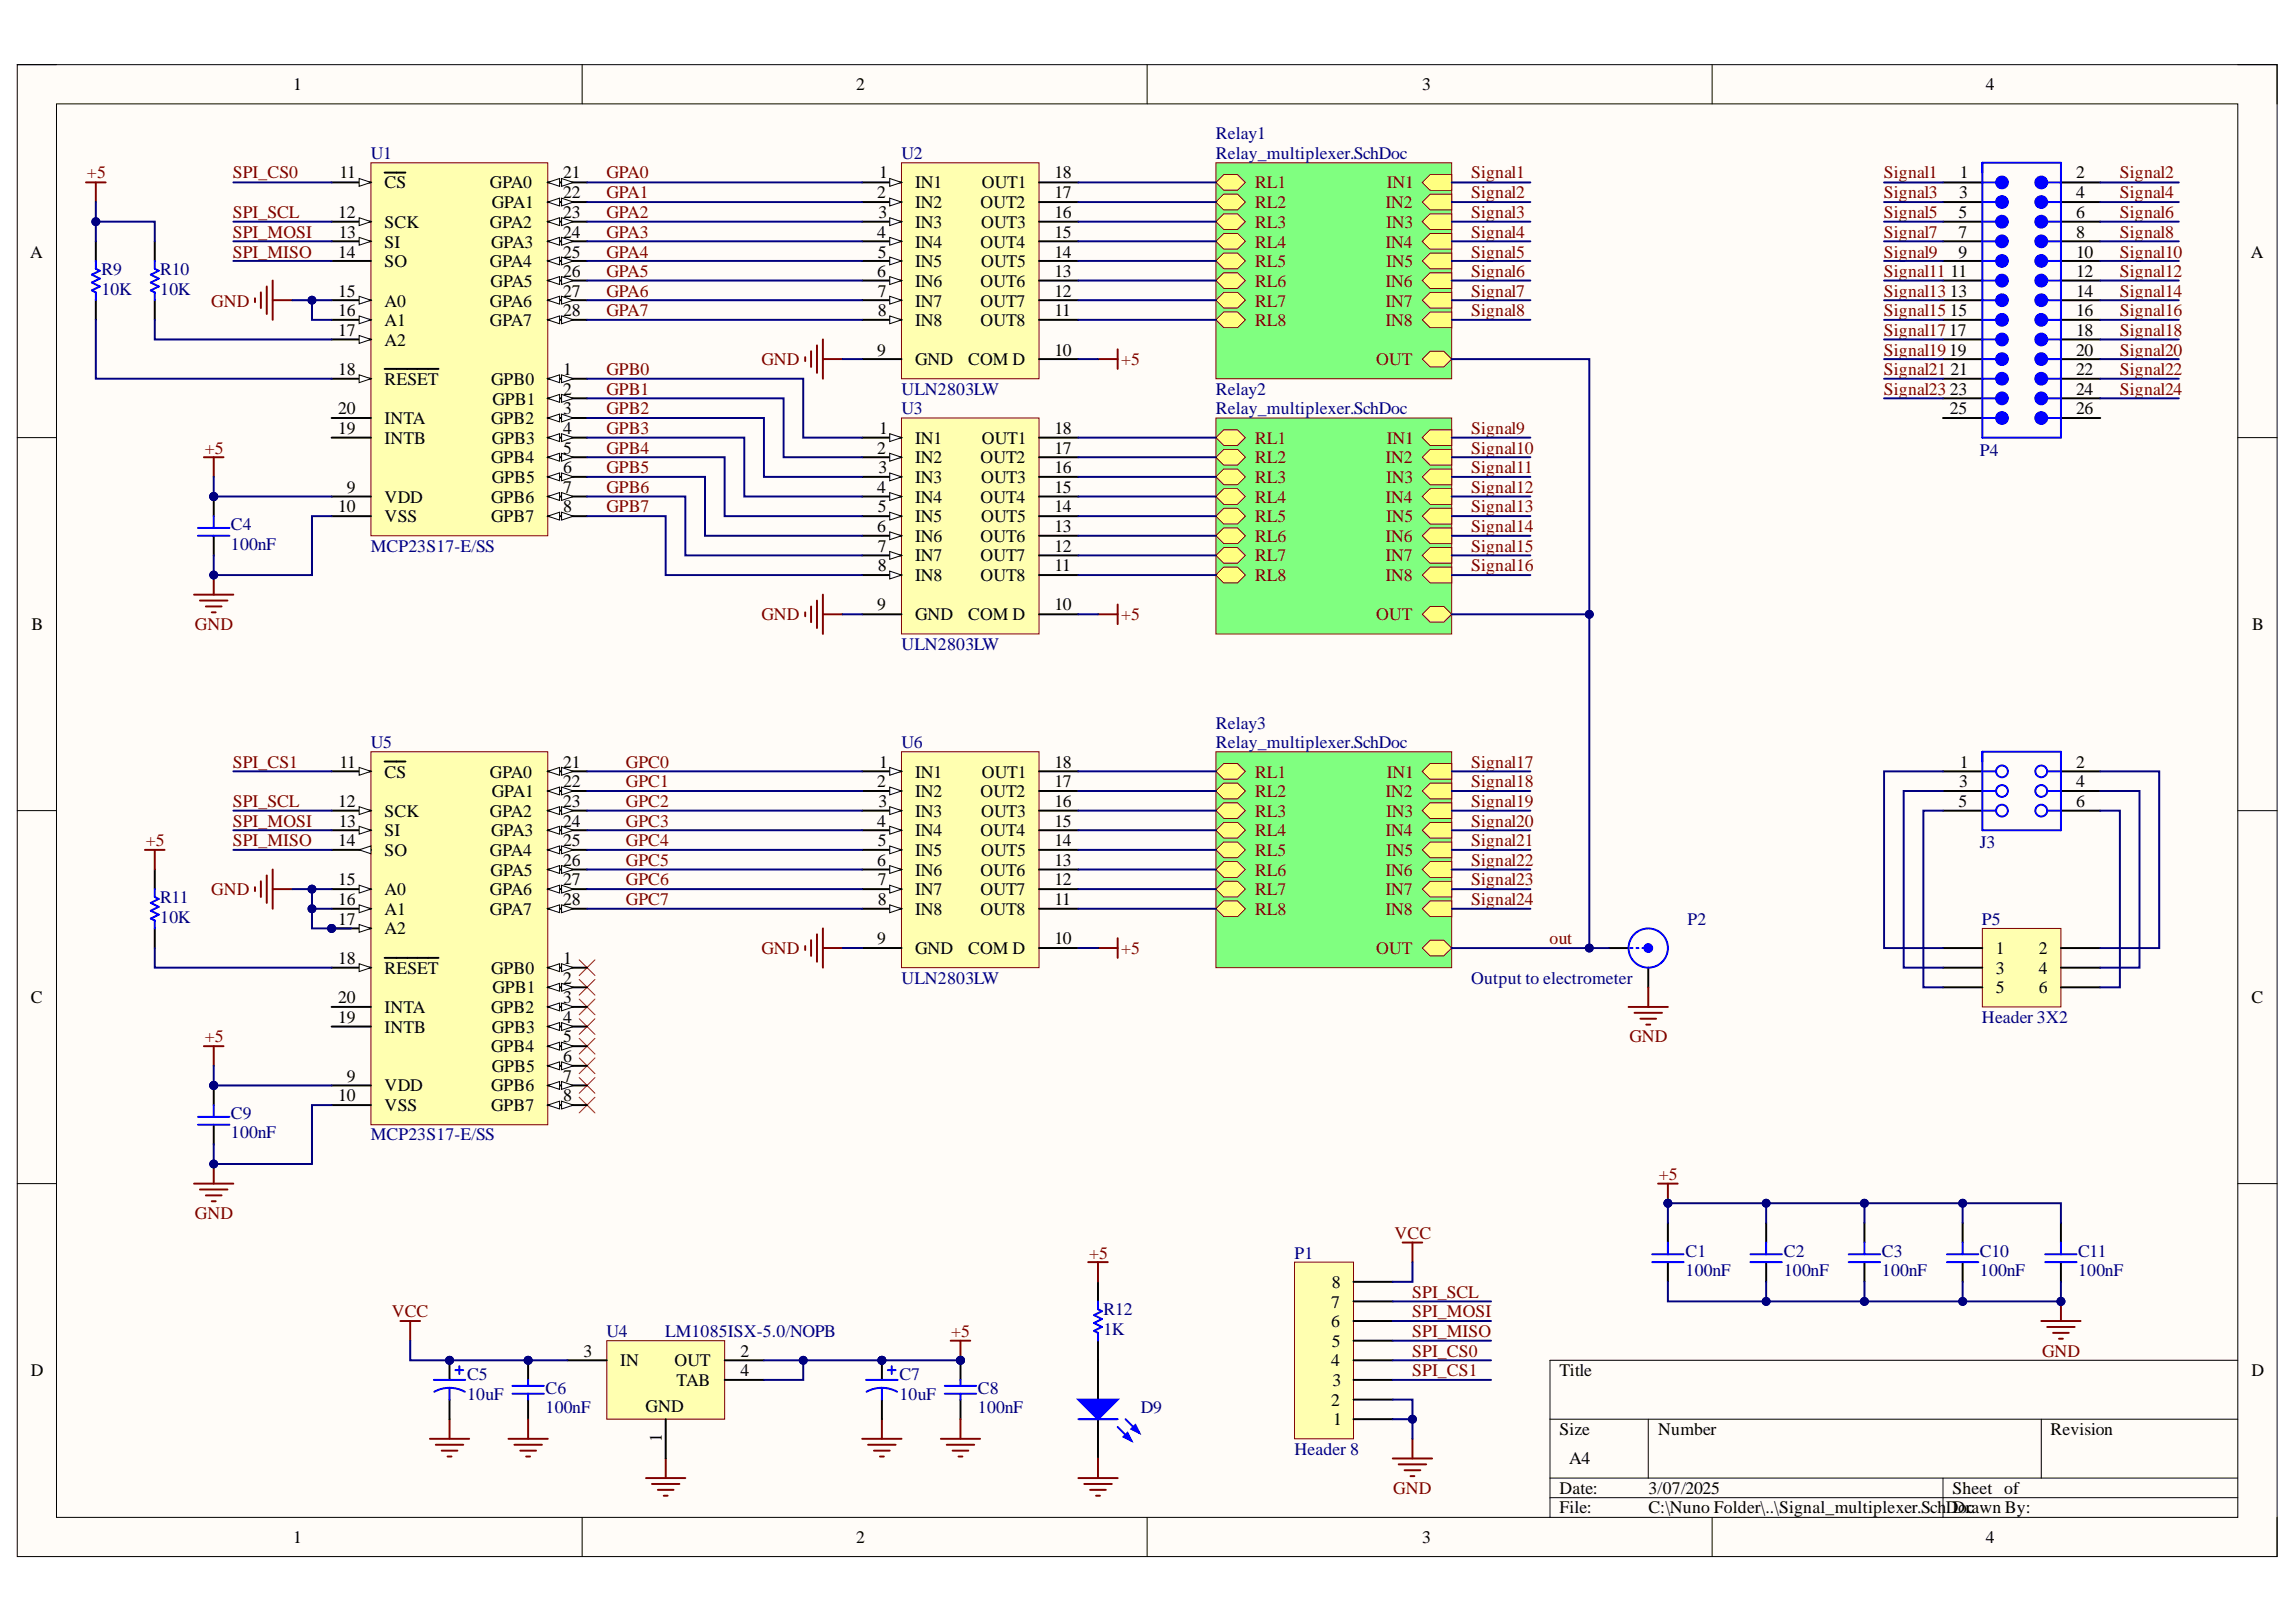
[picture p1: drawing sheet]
<svg xmlns="http://www.w3.org/2000/svg" width="297mm" height="210mm" viewBox="0 0 297 210" stroke-linecap="round" stroke-linejoin="round" font-family="sans-serif">
<defs><g id="words">
<g font-size="2.3">
<text x="37.9" y="11.7">1</text>
<text x="110.8" y="11.7">2</text>
<text x="184" y="11.7">3</text>
<text x="256.9" y="11.7">4</text>
<text x="43.9" y="23.1">11</text>
<text x="72.9" y="23.1">21</text>
<text x="113.7" y="23.1">1</text>
<text x="136.4" y="23.1">18</text>
<text x="253.5" y="23.1">1</text>
<text x="268.6" y="23.1">2</text>
<text x="43.8" y="28.2">12</text>
<text x="49.8" y="24.4">CS</text>
<text x="49.8" y="29.5">SCK</text>
<text x="63.4" y="24.4">GPA0</text>
<text x="63.4" y="29.5">GPA2</text>
<text x="63.6" y="26.9">GPA1</text>
<text x="72.9" y="25.6">22</text>
<text x="72.9" y="28.2">23</text>
<text x="113.5" y="25.6">2</text>
<text x="113.6" y="28.2">3</text>
<text x="118.4" y="24.4">IN1</text>
<text x="118.4" y="26.9">IN2</text>
<text x="118.4" y="29.5">IN3</text>
<text x="126.8" y="26.9">OUT2</text>
<text x="126.9" y="29.5">OUT3</text>
<text x="127" y="24.4">OUT1</text>
<text x="136.4" y="28.2">16</text>
<text x="136.4" y="25.6">17</text>
<text x="253.4" y="28.2">5</text>
<text x="253.4" y="25.6">3</text>
<text x="268.6" y="25.6">4</text>
<text x="268.6" y="28.2">6</text>
<text x="3.9" y="33.3">A</text>
<text x="43.8" y="33.3">14</text>
<text x="43.8" y="30.8">13</text>
<text x="49.8" y="32.1">SI</text>
<text x="49.8" y="34.6">SO</text>
<text x="63.4" y="34.6">GPA4</text>
<text x="63.6" y="32.1">GPA3</text>
<text x="72.9" y="30.8">24</text>
<text x="72.9" y="33.3">25</text>
<text x="72.9" y="35.9">26</text>
<text x="113.5" y="30.8">4</text>
<text x="113.5" y="35.9">6</text>
<text x="113.6" y="33.3">5</text>
<text x="118.4" y="32.1">IN4</text>
<text x="118.4" y="34.6">IN5</text>
<text x="126.8" y="32.1">OUT4</text>
<text x="126.9" y="34.6">OUT5</text>
<text x="136.4" y="30.8">15</text>
<text x="136.4" y="33.3">14</text>
<text x="136.4" y="35.9">13</text>
<text x="252.3" y="35.9">11</text>
<text x="253.4" y="30.8">7</text>
<text x="253.4" y="33.3">9</text>
<text x="268.6" y="30.8">8</text>
<text x="268.6" y="33.3">10</text>
<text x="268.6" y="35.9">12</text>
<text x="291.2" y="33.3">A</text>
<text x="43.8" y="38.4">15</text>
<text x="43.8" y="40.9">16</text>
<text x="49.8" y="39.7">A0</text>
<text x="63.4" y="39.7">GPA6</text>
<text x="63.5" y="37.1">GPA5</text>
<text x="72.9" y="38.4">27</text>
<text x="72.9" y="40.9">28</text>
<text x="113.6" y="38.4">7</text>
<text x="113.6" y="40.9">8</text>
<text x="118.4" y="37.1">IN6</text>
<text x="118.4" y="39.7">IN7</text>
<text x="126.8" y="37.1">OUT6</text>
<text x="126.8" y="39.7">OUT7</text>
<text x="136.4" y="38.4">12</text>
<text x="136.4" y="40.9">11</text>
<text x="252.3" y="38.4">13</text>
<text x="252.3" y="40.9">15</text>
<text x="268.6" y="38.4">14</text>
<text x="268.6" y="40.9">16</text>
<text x="43.8" y="43.5">17</text>
<text x="49.8" y="42.2">A1</text>
<text x="49.8" y="44.7">A2</text>
<text x="63.4" y="42.2">GPA7</text>
<text x="113.5" y="46">9</text>
<text x="118.4" y="42.2">IN8</text>
<text x="118.4" y="47.3">GND</text>
<text x="125.2" y="47.3">COM D</text>
<text x="126.8" y="42.2">OUT8</text>
<text x="136.4" y="46">10</text>
<text x="268.6" y="43.5">18</text>
<text x="268.6" y="46">20</text>
<text x="43.8" y="48.5">18</text>
<text x="43.8" y="53.6">20</text>
<text x="49.8" y="49.8">RESET</text>
<text x="63.6" y="49.8">GPB0</text>
<text x="63.7" y="52.4">GPB1</text>
<text x="72.9" y="48.5">1</text>
<text x="72.9" y="51.1">2</text>
<text x="72.9" y="53.6">3</text>
<text x="252.3" y="51.1">23</text>
<text x="252.3" y="53.6">25</text>
<text x="252.3" y="48.5">21</text>
<text x="268.6" y="48.5">22</text>
<text x="268.6" y="51.1">24</text>
<text x="268.6" y="53.6">26</text>
<text x="43.8" y="56.2">19</text>
<text x="49.8" y="57.4">INTB</text>
<text x="49.8" y="54.9">INTA</text>
<text x="63.6" y="54.9">GPB2</text>
<text x="63.6" y="60">GPB4</text>
<text x="63.6" y="57.4">GPB3</text>
<text x="72.9" y="56.2">4</text>
<text x="72.9" y="58.7">5</text>
<text x="113.5" y="58.7">2</text>
<text x="113.7" y="56.2">1</text>
<text x="118.4" y="57.4">IN1</text>
<text x="118.4" y="60">IN2</text>
<text x="126.8" y="60">OUT2</text>
<text x="127" y="57.4">OUT1</text>
<text x="136.4" y="56.2">18</text>
<text x="136.4" y="58.7">17</text>
<text x="44.9" y="63.8">9</text>
<text x="49.8" y="65">VDD</text>
<text x="63.6" y="65">GPB6</text>
<text x="63.6" y="62.5">GPB5</text>
<text x="72.9" y="61.2">6</text>
<text x="72.9" y="63.8">7</text>
<text x="113.5" y="63.8">4</text>
<text x="113.6" y="61.2">3</text>
<text x="118.4" y="62.5">IN3</text>
<text x="118.4" y="65">IN4</text>
<text x="126.8" y="65">OUT4</text>
<text x="126.9" y="62.5">OUT3</text>
<text x="136.4" y="61.2">16</text>
<text x="136.4" y="63.8">15</text>
<text x="43.8" y="66.3">10</text>
<text x="49.8" y="67.6">VSS</text>
<text x="63.6" y="67.6">GPB7</text>
<text x="72.9" y="66.3">8</text>
<text x="113.5" y="68.8">6</text>
<text x="113.6" y="66.3">5</text>
<text x="113.6" y="71.4">7</text>
<text x="118.4" y="67.6">IN5</text>
<text x="118.4" y="70.1">IN6</text>
<text x="126.8" y="70.1">OUT6</text>
<text x="126.9" y="67.6">OUT5</text>
<text x="136.4" y="66.3">14</text>
<text x="136.4" y="68.8">13</text>
<text x="136.4" y="71.4">12</text>
<text x="113.6" y="73.9">8</text>
<text x="118.4" y="72.6">IN7</text>
<text x="118.4" y="75.2">IN8</text>
<text x="126.8" y="72.6">OUT7</text>
<text x="126.8" y="75.2">OUT8</text>
<text x="136.4" y="73.9">11</text>
<text x="4.1" y="81.5">B</text>
<text x="113.5" y="79">9</text>
<text x="118.4" y="80.3">GND</text>
<text x="125.2" y="80.3">COM D</text>
<text x="136.4" y="79">10</text>
<text x="291.4" y="81.5">B</text>
<text x="43.9" y="99.4">11</text>
<text x="49.8" y="100.6">CS</text>
<text x="63.4" y="100.6">GPA0</text>
<text x="72.9" y="99.4">21</text>
<text x="72.9" y="101.9">22</text>
<text x="113.5" y="101.9">2</text>
<text x="113.7" y="99.4">1</text>
<text x="118.4" y="100.6">IN1</text>
<text x="127" y="100.6">OUT1</text>
<text x="136.4" y="99.4">18</text>
<text x="136.4" y="101.9">17</text>
<text x="253.4" y="101.9">3</text>
<text x="253.5" y="99.4">1</text>
<text x="268.6" y="101.9">4</text>
<text x="268.6" y="99.4">2</text>
<text x="43.8" y="104.4">12</text>
<text x="43.8" y="107">13</text>
<text x="49.8" y="105.7">SCK</text>
<text x="63.4" y="105.7">GPA2</text>
<text x="63.6" y="103.2">GPA1</text>
<text x="72.9" y="104.4">23</text>
<text x="72.9" y="107">24</text>
<text x="113.5" y="107">4</text>
<text x="113.6" y="104.4">3</text>
<text x="118.4" y="103.2">IN2</text>
<text x="118.4" y="105.7">IN3</text>
<text x="126.8" y="103.2">OUT2</text>
<text x="126.9" y="105.7">OUT3</text>
<text x="136.4" y="104.4">16</text>
<text x="136.4" y="107">15</text>
<text x="253.4" y="104.4">5</text>
<text x="268.6" y="104.4">6</text>
<text x="43.8" y="109.5">14</text>
<text x="49.8" y="108.2">SI</text>
<text x="49.8" y="110.8">SO</text>
<text x="63.4" y="110.8">GPA4</text>
<text x="63.5" y="113.3">GPA5</text>
<text x="63.6" y="108.2">GPA3</text>
<text x="72.9" y="109.5">25</text>
<text x="72.9" y="112.1">26</text>
<text x="113.5" y="112.1">6</text>
<text x="113.6" y="109.5">5</text>
<text x="118.4" y="108.2">IN4</text>
<text x="118.4" y="110.8">IN5</text>
<text x="118.4" y="113.3">IN6</text>
<text x="126.8" y="108.2">OUT4</text>
<text x="126.8" y="113.3">OUT6</text>
<text x="126.9" y="110.8">OUT5</text>
<text x="136.4" y="109.5">14</text>
<text x="136.4" y="112.1">13</text>
<text x="43.8" y="114.6">15</text>
<text x="43.8" y="117.1">16</text>
<text x="43.8" y="119.7">17</text>
<text x="49.8" y="115.9">A0</text>
<text x="49.8" y="118.4">A1</text>
<text x="63.4" y="115.9">GPA6</text>
<text x="63.4" y="118.4">GPA7</text>
<text x="72.9" y="114.6">27</text>
<text x="72.9" y="117.1">28</text>
<text x="113.6" y="114.6">7</text>
<text x="113.6" y="117.1">8</text>
<text x="118.4" y="115.9">IN7</text>
<text x="118.4" y="118.4">IN8</text>
<text x="126.8" y="115.9">OUT7</text>
<text x="126.8" y="118.4">OUT8</text>
<text x="136.4" y="114.6">12</text>
<text x="136.4" y="117.1">11</text>
<text x="43.8" y="124.7">18</text>
<text x="49.8" y="120.9">A2</text>
<text x="72.9" y="124.7">1</text>
<text x="113.5" y="122.2">9</text>
<text x="118.4" y="123.5">GND</text>
<text x="125.2" y="123.5">COM D</text>
<text x="136.4" y="122.2">10</text>
<text x="258.2" y="123.5">1</text>
<text x="263.8" y="123.5">2</text>
<text x="4" y="129.8">C</text>
<text x="43.8" y="129.8">20</text>
<text x="49.8" y="126">RESET</text>
<text x="49.8" y="131.1">INTA</text>
<text x="63.6" y="126">GPB0</text>
<text x="63.6" y="131.1">GPB2</text>
<text x="63.7" y="128.5">GPB1</text>
<text x="72.9" y="127.3">2</text>
<text x="72.9" y="129.8">3</text>
<text x="258.2" y="126">3</text>
<text x="258.2" y="128.5">5</text>
<text x="263.8" y="126">4</text>
<text x="263.8" y="128.5">6</text>
<text x="291.3" y="129.8">C</text>
<text x="43.8" y="132.3">19</text>
<text x="49.8" y="133.6">INTB</text>
<text x="63.6" y="136.2">GPB4</text>
<text x="63.6" y="133.6">GPB3</text>
<text x="72.9" y="132.3">4</text>
<text x="72.9" y="134.9">5</text>
<text x="72.9" y="137.4">6</text>
<text x="43.8" y="142.5">10</text>
<text x="44.9" y="140">9</text>
<text x="49.8" y="141.2">VDD</text>
<text x="49.8" y="143.8">VSS</text>
<text x="63.6" y="141.2">GPB6</text>
<text x="63.6" y="143.8">GPB7</text>
<text x="63.6" y="138.7">GPB5</text>
<text x="72.9" y="140">7</text>
<text x="72.9" y="142.5">8</text>
<text x="172.3" y="166.7">8</text>
<text x="172.2" y="171.8">6</text>
<text x="172.2" y="169.2">7</text>
<text x="4" y="178.1">D</text>
<text x="75.5" y="175.6">3</text>
<text x="80.2" y="176.8">IN</text>
<text x="87.2" y="176.8">OUT</text>
<text x="87.5" y="179.4">TAB</text>
<text x="95.8" y="175.6">2</text>
<text x="95.8" y="178.1">4</text>
<text x="172.2" y="176.8">4</text>
<text x="172.3" y="174.3">5</text>
<text x="172.4" y="179.4">3</text>
<text x="201.7" y="178.1">Title</text>
<text x="291.3" y="178.1">D</text>
<text x="83.5" y="182.7">GND</text>
<text x="172.2" y="181.9">2</text>
<text x="172.5" y="184.4">1</text>
<text x="201.7" y="185.7">Size</text>
<text x="214.5" y="185.7">Number</text>
<text x="265.3" y="185.7">Revision</text>
<text x="85.6" y="186.6" transform="rotate(-90 85.6 186.6)">1</text>
<text x="203" y="189.5">A4</text>
<text x="201.7" y="193.3">Date:</text>
<text x="201.7" y="195.9">File:</text>
<text x="213.3" y="193.3">3/07/2025</text>
<text x="213.3" y="195.9">C:\Nuno Folder\..\Signal_multiplexer.Sch</text>
<text x="251.7" y="195.9">DDorawn By:</text>
<text x="252.6" y="193.3">Sheet of</text>
<text x="254.4" y="195.9">c</text>
<text x="37.9" y="199.7">1</text>
<text x="110.8" y="199.7">2</text>
<text x="184" y="199.7">3</text>
<text x="256.9" y="199.7">4</text>
</g>
<g font-size="2.3" fill="#800000">
<text x="11.3" y="23.1">+5</text>
<text x="30.1" y="23.1">SPI_CS0</text>
<text x="78.4" y="23.1">GPA0</text>
<text x="190.3" y="23.1">Signal1</text>
<text x="243.7" y="23.1">Signal1</text>
<text x="274.3" y="23.1">Signal2</text>
<text x="30.1" y="28.2">SPI_SCL</text>
<text x="78.4" y="25.6">GPA1</text>
<text x="78.4" y="28.2">GPA2</text>
<text x="162.4" y="24.4">RL1</text>
<text x="162.4" y="26.9">RL2</text>
<text x="162.4" y="29.5">RL3</text>
<text x="179.2" y="26.9">IN2</text>
<text x="179.3" y="29.5">IN3</text>
<text x="179.4" y="24.4">IN1</text>
<text x="190.3" y="25.6">Signal2</text>
<text x="190.3" y="28.2">Signal3</text>
<text x="243.7" y="25.6">Signal3</text>
<text x="243.7" y="28.2">Signal5</text>
<text x="274.3" y="25.6">Signal4</text>
<text x="274.3" y="28.2">Signal6</text>
<text x="30.1" y="30.8">SPI_MOSI</text>
<text x="30.1" y="33.3">SPI_MISO</text>
<text x="78.4" y="30.8">GPA3</text>
<text x="78.4" y="33.3">GPA4</text>
<text x="78.4" y="35.9">GPA5</text>
<text x="162.4" y="34.6">RL5</text>
<text x="162.4" y="32.1">RL4</text>
<text x="179.2" y="32.1">IN4</text>
<text x="179.3" y="34.6">IN5</text>
<text x="190.3" y="30.8">Signal4</text>
<text x="190.3" y="33.3">Signal5</text>
<text x="190.3" y="35.9">Signal6</text>
<text x="243.7" y="30.8">Signal7</text>
<text x="243.7" y="33.3">Signal9</text>
<text x="243.7" y="35.9">Signal11</text>
<text x="274.3" y="30.8">Signal8</text>
<text x="274.3" y="33.3">Signal10</text>
<text x="274.3" y="35.9">Signal12</text>
<text x="27.3" y="39.7">GND</text>
<text x="78.4" y="38.4">GPA6</text>
<text x="78.4" y="40.9">GPA7</text>
<text x="162.4" y="37.1">RL6</text>
<text x="162.4" y="39.7">RL7</text>
<text x="179.2" y="37.1">IN6</text>
<text x="179.2" y="39.7">IN7</text>
<text x="190.3" y="38.4">Signal7</text>
<text x="190.3" y="40.9">Signal8</text>
<text x="243.7" y="38.4">Signal13</text>
<text x="243.7" y="40.9">Signal15</text>
<text x="274.3" y="38.4">Signal14</text>
<text x="274.3" y="40.9">Signal16</text>
<text x="98.5" y="47.3">GND</text>
<text x="145" y="47.3">+5</text>
<text x="162.4" y="42.2">RL8</text>
<text x="178" y="47.3">OUT</text>
<text x="179.2" y="42.2">IN8</text>
<text x="243.7" y="43.5">Signal1717</text>
<text x="243.7" y="46">Signal1919</text>
<text x="274.3" y="43.5">Signal18</text>
<text x="274.3" y="46">Signal20</text>
<text x="78.4" y="48.5">GPB0</text>
<text x="78.4" y="51.1">GPB1</text>
<text x="78.4" y="53.6">GPB2</text>
<text x="243.7" y="48.5">Signal21</text>
<text x="243.7" y="51.1">Signal23</text>
<text x="274.3" y="48.5">Signal22</text>
<text x="274.3" y="51.1">Signal24</text>
<text x="26.5" y="58.7">+5</text>
<text x="78.4" y="56.2">GPB3</text>
<text x="78.4" y="58.7">GPB4</text>
<text x="162.4" y="57.4">RL1</text>
<text x="162.4" y="60">RL2</text>
<text x="179.2" y="60">IN2</text>
<text x="179.4" y="57.4">IN1</text>
<text x="190.3" y="56.2">Signal9</text>
<text x="190.3" y="58.7">Signal10</text>
<text x="78.4" y="61.2">GPB5</text>
<text x="78.4" y="63.8">GPB6</text>
<text x="162.4" y="62.5">RL3</text>
<text x="162.4" y="65">RL4</text>
<text x="179.2" y="65">IN4</text>
<text x="179.3" y="62.5">IN3</text>
<text x="190.3" y="61.2">Signal11</text>
<text x="190.3" y="63.8">Signal12</text>
<text x="78.4" y="66.3">GPB7</text>
<text x="162.4" y="67.6">RL5</text>
<text x="162.4" y="70.1">RL6</text>
<text x="179.2" y="70.1">IN6</text>
<text x="179.3" y="67.6">IN5</text>
<text x="190.3" y="66.3">Signal13</text>
<text x="190.3" y="68.8">Signal14</text>
<text x="190.3" y="71.4">Signal15</text>
<text x="162.4" y="72.6">RL7</text>
<text x="162.4" y="75.2">RL8</text>
<text x="179.2" y="75.2">IN8</text>
<text x="179.2" y="72.6">IN7</text>
<text x="190.3" y="73.9">Signal16</text>
<text x="25.2" y="81.5">GND</text>
<text x="98.5" y="80.3">GND</text>
<text x="145" y="80.3">+5</text>
<text x="178" y="80.3">OUT</text>
<text x="30.1" y="99.4">SPI_CS1</text>
<text x="81" y="99.4">GPC0</text>
<text x="81" y="101.9">GPC1</text>
<text x="162.4" y="100.6">RL1</text>
<text x="179.4" y="100.6">IN1</text>
<text x="190.3" y="99.4">Signal17</text>
<text x="190.3" y="101.9">Signal18</text>
<text x="30.1" y="104.4">SPI_SCL</text>
<text x="30.1" y="107">SPI_MOSI</text>
<text x="81" y="104.4">GPC2</text>
<text x="81" y="107">GPC3</text>
<text x="162.4" y="103.2">RL2</text>
<text x="162.4" y="105.7">RL3</text>
<text x="179.2" y="103.2">IN2</text>
<text x="179.3" y="105.7">IN3</text>
<text x="190.3" y="104.4">Signal19</text>
<text x="190.3" y="107">Signal20</text>
<text x="18.9" y="109.5">+5</text>
<text x="30.1" y="109.5">SPI_MISO</text>
<text x="81" y="109.5">GPC4</text>
<text x="81" y="112.1">GPC5</text>
<text x="162.4" y="110.8">RL5</text>
<text x="162.4" y="113.3">RL6</text>
<text x="162.4" y="108.2">RL4</text>
<text x="179.2" y="108.2">IN4</text>
<text x="179.2" y="113.3">IN6</text>
<text x="179.3" y="110.8">IN5</text>
<text x="190.3" y="109.5">Signal21</text>
<text x="190.3" y="112.1">Signal22</text>
<text x="27.3" y="115.9">GND</text>
<text x="81" y="114.6">GPC6</text>
<text x="81" y="117.1">GPC7</text>
<text x="162.4" y="115.9">RL7</text>
<text x="162.4" y="118.4">RL8</text>
<text x="179.2" y="118.4">IN8</text>
<text x="179.2" y="115.9">IN7</text>
<text x="190.3" y="114.6">Signal23</text>
<text x="190.3" y="117.1">Signal24</text>
<text x="98.5" y="123.5">GND</text>
<text x="145" y="123.5">+5</text>
<text x="178" y="123.5">OUT</text>
<text x="200.5" y="122.2">out</text>
<text x="26.5" y="134.9">+5</text>
<text x="210.8" y="134.9">GND</text>
<text x="214.6" y="152.7">+5</text>
<text x="25.2" y="157.8">GND</text>
<text x="180.4" y="160.3">VCC</text>
<text x="140.9" y="162.9">+5</text>
<text x="182.7" y="168">SPI_SCL</text>
<text x="50.7" y="170.5">VCC</text>
<text x="123" y="173">+5</text>
<text x="182.7" y="170.5">SPI_MOSI</text>
<text x="182.7" y="173">SPI_MISO</text>
<text x="182.7" y="175.6">SPI_CS0</text>
<text x="182.7" y="178.1">SPI_CS1</text>
<text x="264.2" y="175.6">GND</text>
<text x="180.2" y="193.3">GND</text>
</g>
<g font-size="2.3" fill="#000080">
<text x="48" y="20.6">U1</text>
<text x="116.6" y="20.6">U2</text>
<text x="157.3" y="18">Relay1</text>
<text x="157.3" y="20.6">Relay_multiplexer.SchDoc</text>
<text x="13.1" y="35.6">R9</text>
<text x="20.7" y="35.6">R10</text>
<text x="13.1" y="38.1">10K</text>
<text x="20.7" y="38.1">10K</text>
<text x="116.6" y="51.1">ULN2803LW</text>
<text x="116.6" y="53.6">U3</text>
<text x="157.3" y="51.1">Relay2</text>
<text x="157.3" y="53.6">Relay_multiplexer.SchDoc</text>
<text x="256.2" y="58.9">P4</text>
<text x="29.9" y="71.1">100nF</text>
<text x="29.9" y="68.6">C4</text>
<text x="48" y="71.4">MCP23S17-E/SS</text>
<text x="116.6" y="84.1">ULN2803LW</text>
<text x="157.3" y="94.3">Relay3</text>
<text x="48" y="96.8">U5</text>
<text x="116.6" y="96.8">U6</text>
<text x="157.3" y="96.8">Relay_multiplexer.SchDoc</text>
<text x="256.2" y="109.8">J3</text>
<text x="20.7" y="119.4">10K</text>
<text x="20.7" y="116.9">R11</text>
<text x="218.3" y="119.7">P2</text>
<text x="256.4" y="119.7">P5</text>
<text x="116.6" y="127.3">ULN2803LW</text>
<text x="190.3" y="127.3">Output to electrometer</text>
<text x="256.4" y="132.3">Header 3X2</text>
<text x="29.9" y="147.3">100nF</text>
<text x="29.9" y="144.8">C9</text>
<text x="48" y="147.6">MCP23S17-E/SS</text>
<text x="167.5" y="162.9">P1</text>
<text x="218.1" y="165.2">100nF</text>
<text x="218.1" y="162.6">C1</text>
<text x="230.8" y="165.2">100nF</text>
<text x="230.8" y="162.6">C2</text>
<text x="243.5" y="165.2">100nF</text>
<text x="243.5" y="162.6">C3</text>
<text x="256.2" y="165.2">100nF</text>
<text x="256.2" y="162.6">C10</text>
<text x="268.8" y="165.2">100nF</text>
<text x="268.8" y="162.6">C11</text>
<text x="78.4" y="173">U4</text>
<text x="86.1" y="173">LM1085ISX-5.0/NOPB</text>
<text x="142.8" y="172.8">1K</text>
<text x="142.8" y="170.2">R12</text>
<text x="60.4" y="178.6">C5</text>
<text x="116.4" y="178.6">C7</text>
<text x="60.4" y="181.1">10uF</text>
<text x="70.6" y="182.9">100nF</text>
<text x="70.6" y="180.4">C6</text>
<text x="116.4" y="181.1">10uF</text>
<text x="126.5" y="182.9">100nF</text>
<text x="126.5" y="180.4">C8</text>
<text x="147.6" y="182.9">D9</text>
<text x="167.5" y="188.2">Header 8</text>
</g>
</g></defs>
<path d="M2.2 8.4h292.4v193h-292.4z" fill-rule="evenodd" fill="#fffcf8"/>
<path d="M2.2 8.4h292.4v193h-292.4z" fill="none" stroke="#000" stroke-width=".13"/>
<path d="M7.3 13.4h282.2v183h-282.2z" fill-rule="evenodd" fill="#fffcf8"/>
<g fill="none" stroke="#000" stroke-width=".13">
<path d="M2.2 8.4h5.1M7.3 13.4h282.2v183h-282.2zM75.3 8.4v5M148.4 8.4v5M221.5 8.4v5M289.5 8.4h5.1v5M2.2 56.6h5.1M289.5 56.6h5.1M2.2 104.9h5.1M289.5 104.9h5.1M2.2 153.2h5.1M289.5 153.2h5.1"/>
<path d="M289.5 176h-89v20.4M75.3 196.4v5M148.4 196.4v5M200.5 183.7h89M200.5 191.3h89M200.5 193.8h89M213.2 183.7v7.6M221.5 196.4v5M251.4 191.3v5.1M264.1 183.7v7.6M294.6 196.4v5"/>
</g>
<path d="M25.1 77h5.1M25.9 77.7h3.5M26.6 78.5h2.1M27.4 79.2h.5M27.7 74.4v2.6" fill="none" stroke="#800000" stroke-width=".25"/>
<circle cx="27.6" cy="74.4" r=".51" fill="#000080"/>
<circle cx="27.6" cy="74.4" r=".51" fill="none" stroke="#000080" stroke-width=".13"/>
<path d="M26.4 59.2h2.5M27.7 59.2v2.5" fill="none" stroke="#800000" stroke-width=".25"/>
<path d="M116.6 21.1h17.8v27.9h-17.8z" fill-rule="evenodd" fill="#ffffb0"/>
<path d="M116.6 21.1h17.8v27.9h-17.8z" fill="none" stroke="#800000" stroke-width=".13"/>
<path d="M111.5 23.6h5.1" fill="none" stroke="#000" stroke-width=".25"/>
<path d="M115.1 23.1l1.5 .5-1.5 .5z" fill="#f8fcff"/>
<path d="M115.1 23.1l1.5 .5-1.5 .5z" fill="none" stroke="#000" stroke-width=".13"/>
<path d="M111.5 26.1h5.1" fill="none" stroke="#000" stroke-width=".25"/>
<path d="M115.1 25.6l1.5 .5-1.5 .6z" fill="#f8fcff"/>
<path d="M115.1 25.6l1.5 .5-1.5 .6z" fill="none" stroke="#000" stroke-width=".13"/>
<path d="M111.5 28.7h5.1" fill="none" stroke="#000" stroke-width=".25"/>
<path d="M115.1 28.2l1.5 .5-1.5 .5z" fill="#f8fcff"/>
<path d="M115.1 28.2l1.5 .5-1.5 .5z" fill="none" stroke="#000" stroke-width=".13"/>
<path d="M111.5 31.2h5.1" fill="none" stroke="#000" stroke-width=".25"/>
<path d="M115.1 30.7l1.5 .5-1.5 .5z" fill="#f8fcff"/>
<path d="M115.1 30.7l1.5 .5-1.5 .5z" fill="none" stroke="#000" stroke-width=".13"/>
<path d="M111.5 33.8h5.1" fill="none" stroke="#000" stroke-width=".25"/>
<path d="M115.1 33.3l1.5 .5-1.5 .5z" fill="#f8fcff"/>
<path d="M115.1 33.3l1.5 .5-1.5 .5z" fill="none" stroke="#000" stroke-width=".13"/>
<path d="M111.5 36.3h5.1" fill="none" stroke="#000" stroke-width=".25"/>
<path d="M115.1 35.8l1.5 .5-1.5 .5z" fill="#f8fcff"/>
<path d="M115.1 35.8l1.5 .5-1.5 .5z" fill="none" stroke="#000" stroke-width=".13"/>
<path d="M111.5 38.8h5.1" fill="none" stroke="#000" stroke-width=".25"/>
<path d="M115.1 38.3l1.5 .5-1.5 .6z" fill="#f8fcff"/>
<path d="M115.1 38.3l1.5 .5-1.5 .6z" fill="none" stroke="#000" stroke-width=".13"/>
<path d="M111.5 41.4h5.1" fill="none" stroke="#000" stroke-width=".25"/>
<path d="M115.1 40.9l1.5 .5-1.5 .5z" fill="#f8fcff"/>
<path d="M115.1 40.9l1.5 .5-1.5 .5z" fill="none" stroke="#000" stroke-width=".13"/>
<path d="M134.4 23.6h5.1M134.4 28.7h5.1M134.4 31.2h5.1M134.4 33.8h5.1M134.4 36.3h5.1M134.4 38.8h5.1M134.4 26.1h5.1M111.5 46.5h5.1M134.4 41.4h5.1M134.4 46.5h5.1" fill="none" stroke="#000" stroke-width=".25"/>
<path d="M116.6 54.1h17.8v27.9h-17.8z" fill-rule="evenodd" fill="#ffffb0"/>
<path d="M116.6 54.1h17.8v27.9h-17.8z" fill="none" stroke="#800000" stroke-width=".13"/>
<path d="M111.5 56.6h5.1" fill="none" stroke="#000" stroke-width=".25"/>
<path d="M115.1 56.1l1.5 .5-1.5 .5z" fill="#f8fcff"/>
<path d="M115.1 56.1l1.5 .5-1.5 .5z" fill="none" stroke="#000" stroke-width=".13"/>
<path d="M111.5 59.2h5.1" fill="none" stroke="#000" stroke-width=".25"/>
<path d="M115.1 58.7l1.5 .5-1.5 .5z" fill="#f8fcff"/>
<path d="M115.1 58.7l1.5 .5-1.5 .5z" fill="none" stroke="#000" stroke-width=".13"/>
<path d="M111.5 61.7h5.1" fill="none" stroke="#000" stroke-width=".25"/>
<path d="M115.1 61.2l1.5 .5-1.5 .5z" fill="#f8fcff"/>
<path d="M115.1 61.2l1.5 .5-1.5 .5z" fill="none" stroke="#000" stroke-width=".13"/>
<path d="M111.5 64.3h5.1" fill="none" stroke="#000" stroke-width=".25"/>
<path d="M115.1 63.7l1.5 .6-1.5 .5z" fill="#f8fcff"/>
<path d="M115.1 63.7l1.5 .6-1.5 .5z" fill="none" stroke="#000" stroke-width=".13"/>
<path d="M111.5 66.8h5.1" fill="none" stroke="#000" stroke-width=".25"/>
<path d="M115.1 66.3l1.5 .5-1.5 .5z" fill="#f8fcff"/>
<path d="M115.1 66.3l1.5 .5-1.5 .5z" fill="none" stroke="#000" stroke-width=".13"/>
<path d="M111.5 69.3h5.1" fill="none" stroke="#000" stroke-width=".25"/>
<path d="M115.1 68.8l1.5 .5-1.5 .5z" fill="#f8fcff"/>
<path d="M115.1 68.8l1.5 .5-1.5 .5z" fill="none" stroke="#000" stroke-width=".13"/>
<path d="M111.5 71.9h5.1" fill="none" stroke="#000" stroke-width=".25"/>
<path d="M115.1 71.4l1.5 .5-1.5 .5z" fill="#f8fcff"/>
<path d="M115.1 71.4l1.5 .5-1.5 .5z" fill="none" stroke="#000" stroke-width=".13"/>
<path d="M111.5 74.4h5.1" fill="none" stroke="#000" stroke-width=".25"/>
<path d="M115.1 73.9l1.5 .5-1.5 .5z" fill="#f8fcff"/>
<path d="M115.1 73.9l1.5 .5-1.5 .5z" fill="none" stroke="#000" stroke-width=".13"/>
<g fill="none" stroke="#000" stroke-width=".25">
<path d="M12.4 31.2v2.6M12.4 38.8v2.6M20 31.2v2.6M20 38.8v2.6M134.4 56.6h5.1M134.4 59.2h5.1M111.5 79.5h5.1M134.4 61.7h5.1M134.4 64.3h5.1M134.4 66.8h5.1M134.4 69.3h5.1M134.4 71.9h5.1"/>
<path d="M134.4 74.4h5.1M134.4 79.5h5.1M215.8 158.3v2.5M228.5 158.3v2.5M241.2 158.3v2.5M215.8 163.3v2.6M228.5 163.3v2.6M241.2 163.3v2.6"/>
</g>
<g fill="none" stroke="#800000" stroke-width=".25">
<path d="M11.1 23.6h2.6M12.4 23.6v2.5M33 38.6v.5M33.7 37.8v2.1M34.5 37.1v3.5M35.3 36.3v5.1M35.3 38.8h2.5M104.2 46.2v.5M104.9 45.5v2M105.7 44.7v3.6M106.5 46.5h2.5M106.5 43.9v5.1"/>
<path d="M142.1 46.5h2.5M144.6 45.2v2.5M104.2 79.2v.6M104.9 78.5v2M105.7 77.7v3.6M106.5 79.5h2.5M106.5 77v5M142.1 79.5h2.5M144.6 78.2v2.6M214.5 153.2h2.5M215.8 153.2v2.5"/>
</g>
<path d="M12.4 33.8v1l.5 .2-1 .5 1 .6-1 .5 1 .5-1 .5 .5 .2v1M20 33.8v1l.5 .2-1 .5 1 .6-1 .5 1 .5-1 .5 .5 .2v1M213.7 163.3h4.1M213.7 162.3h4.1M215.8 160.8v1.5M226.5 163.3h4M226.5 162.3h4M228.5 160.8v1.5M239.2 163.3h4M239.2 162.3h4M241.2 160.8v1.5" fill="none" stroke="#00f" stroke-width=".25"/>
<circle cx="215.8" cy="155.7" r=".51" fill="#000080"/>
<circle cx="215.8" cy="155.7" r=".51" fill="none" stroke="#000080" stroke-width=".13"/>
<path d="M123 173.5h2.5M124.3 173.5v2.5" fill="none" stroke="#800000" stroke-width=".25"/>
<circle cx="124.3" cy="176" r=".51" fill="#000080"/>
<circle cx="124.3" cy="176" r=".51" fill="none" stroke="#000080" stroke-width=".13"/>
<circle cx="68.3" cy="176" r=".51" fill="#000080"/>
<circle cx="68.3" cy="176" r=".51" fill="none" stroke="#000080" stroke-width=".13"/>
<path d="M68.3 176v2.6M68.3 181.1v2.6" fill="none" stroke="#000" stroke-width=".25"/>
<circle cx="68.3" cy="176" r=".51" fill="#000080"/>
<circle cx="68.3" cy="176" r=".51" fill="none" stroke="#000080" stroke-width=".13"/>
<path d="M66.3 179.3h4.1M68.3 178.6v.7M66.3 180.4h4.1M68.3 180.4v.7" fill="none" stroke="#00f" stroke-width=".25"/>
<circle cx="124.3" cy="176" r=".51" fill="#000080"/>
<circle cx="124.3" cy="176" r=".51" fill="none" stroke="#000080" stroke-width=".13"/>
<path d="M124.3 176v2.6M124.3 181.1v2.6" fill="none" stroke="#000" stroke-width=".25"/>
<circle cx="124.3" cy="176" r=".51" fill="#000080"/>
<circle cx="124.3" cy="176" r=".51" fill="none" stroke="#000080" stroke-width=".13"/>
<path d="M122.2 179.3h4.1M124.3 178.6v.7M122.2 180.4h4.1M124.3 180.4v.7" fill="none" stroke="#00f" stroke-width=".25"/>
<g fill="none" stroke="#800000" stroke-width=".25">
<path d="M55.6 186.2h5.1M56.4 187h3.5M57.1 187.7h2.1M57.9 188.5h.5M58.2 183.7v2.5M65.8 186.2h5.1M66.5 187h3.6M67.3 187.7h2M68.1 188.5h.5M68.3 183.7v2.5M83.6 191.3h5.1M84.3 192h3.6"/>
<path d="M85.1 192.8h2M85.9 193.6h.5M86.1 188.7v2.6M111.5 186.2h5.1M112.3 187h3.6M113.1 187.7h2M113.8 188.5h.5M114.1 183.7v2.5M121.7 186.2h5.1M122.5 187h3.5M123.2 187.7h2.1M124 188.5h.5"/>
<path d="M124.3 183.7v2.5"/>
</g>
<circle cx="58.2" cy="176" r=".51" fill="#000080"/>
<circle cx="58.2" cy="176" r=".51" fill="none" stroke="#000080" stroke-width=".13"/>
<path d="M58.2 176v2.6" fill="none" stroke="#000" stroke-width=".25"/>
<circle cx="58.2" cy="176" r=".51" fill="#000080"/>
<circle cx="58.2" cy="176" r=".51" fill="none" stroke="#000080" stroke-width=".13"/>
<path d="M58.2 181.1v2.6" fill="none" stroke="#000" stroke-width=".25"/>
<path d="M56.1 178.6h4.1M58.2 179.6l1.2 .2 .7 .3M58.2 179.6l-1.3 .2-.7 .3M58.2 179.6v1.5M58.9 177.3h1M59.4 176.8v1" fill="none" stroke="#00f" stroke-width=".25"/>
<circle cx="114.1" cy="176" r=".51" fill="#000080"/>
<circle cx="114.1" cy="176" r=".51" fill="none" stroke="#000080" stroke-width=".13"/>
<path d="M114.1 176v2.6" fill="none" stroke="#000" stroke-width=".25"/>
<circle cx="114.1" cy="176" r=".51" fill="#000080"/>
<circle cx="114.1" cy="176" r=".51" fill="none" stroke="#000080" stroke-width=".13"/>
<path d="M114.1 181.1v2.6" fill="none" stroke="#000" stroke-width=".25"/>
<path d="M112.1 178.6h4M114.1 179.6l1.2 .2 .8 .3M114.1 179.6l-1.2 .2-.8 .3M114.1 179.6v1.5M114.9 177.3h1M115.4 176.8v1" fill="none" stroke="#00f" stroke-width=".25"/>
<circle cx="27.6" cy="64.3" r=".51" fill="#000080"/>
<circle cx="27.6" cy="64.3" r=".51" fill="none" stroke="#000080" stroke-width=".13"/>
<path d="M27.7 64.3v2.5M27.7 69.3v2.6" fill="none" stroke="#000" stroke-width=".25"/>
<circle cx="27.6" cy="64.3" r=".51" fill="#000080"/>
<circle cx="27.6" cy="64.3" r=".51" fill="none" stroke="#000080" stroke-width=".13"/>
<path d="M25.6 69.3h4.1M25.6 68.3h4.1M27.7 66.8v1.5M251.9 163.3h4M251.9 162.3h4M253.9 160.8v1.5M264.6 163.3h4.1M264.6 162.3h4.1M266.6 160.8v1.5" fill="none" stroke="#00f" stroke-width=".25"/>
<path d="M264.1 171h5.1M264.8 171.7h3.6M265.6 172.5h2M266.4 173.2h.5M266.6 168.4v2.6M180.2 188.7h5.1M180.9 189.5h3.6M181.7 190.3h2M182.5 191h.5M182.7 186.2v2.5" fill="none" stroke="#800000" stroke-width=".25"/>
<path d="M253.9 158.3v2.5M266.6 158.3v2.5M253.9 163.3v2.6M266.6 163.3v2.6" fill="none" stroke="#000" stroke-width=".25"/>
<circle cx="266.6" cy="168.4" r=".51" fill="#000080"/>
<circle cx="266.6" cy="168.4" r=".51" fill="none" stroke="#000080" stroke-width=".13"/>
<path d="M25.1 153.2h5.1M25.9 153.9h3.5M26.6 154.7h2.1M27.4 155.5h.5M27.7 150.6v2.6" fill="none" stroke="#800000" stroke-width=".25"/>
<circle cx="27.6" cy="150.6" r=".51" fill="#000080"/>
<circle cx="27.6" cy="150.6" r=".51" fill="none" stroke="#000080" stroke-width=".13"/>
<path d="M26.4 135.4h2.5M27.7 135.4v2.5" fill="none" stroke="#800000" stroke-width=".25"/>
<path d="M116.6 97.3h17.8v27.9h-17.8z" fill-rule="evenodd" fill="#ffffb0"/>
<path d="M116.6 97.3h17.8v27.9h-17.8z" fill="none" stroke="#800000" stroke-width=".13"/>
<path d="M111.5 99.8h5.1" fill="none" stroke="#000" stroke-width=".25"/>
<path d="M115.1 99.3l1.5 .5-1.5 .5z" fill="#f8fcff"/>
<path d="M115.1 99.3l1.5 .5-1.5 .5z" fill="none" stroke="#000" stroke-width=".13"/>
<path d="M111.5 102.4h5.1" fill="none" stroke="#000" stroke-width=".25"/>
<path d="M115.1 101.9l1.5 .5-1.5 .5z" fill="#f8fcff"/>
<path d="M115.1 101.9l1.5 .5-1.5 .5z" fill="none" stroke="#000" stroke-width=".13"/>
<path d="M111.5 104.9h5.1" fill="none" stroke="#000" stroke-width=".25"/>
<path d="M115.1 104.4l1.5 .5-1.5 .5z" fill="#f8fcff"/>
<path d="M115.1 104.4l1.5 .5-1.5 .5z" fill="none" stroke="#000" stroke-width=".13"/>
<path d="M111.5 107.4h5.1" fill="none" stroke="#000" stroke-width=".25"/>
<path d="M115.1 106.9l1.5 .5-1.5 .6z" fill="#f8fcff"/>
<path d="M115.1 106.9l1.5 .5-1.5 .6z" fill="none" stroke="#000" stroke-width=".13"/>
<path d="M111.5 110h5.1" fill="none" stroke="#000" stroke-width=".25"/>
<path d="M115.1 109.5l1.5 .5-1.5 .5z" fill="#f8fcff"/>
<path d="M115.1 109.5l1.5 .5-1.5 .5z" fill="none" stroke="#000" stroke-width=".13"/>
<path d="M111.5 112.5h5.1" fill="none" stroke="#000" stroke-width=".25"/>
<path d="M115.1 112l1.5 .5-1.5 .5z" fill="#f8fcff"/>
<path d="M115.1 112l1.5 .5-1.5 .5z" fill="none" stroke="#000" stroke-width=".13"/>
<path d="M111.5 115.1h5.1" fill="none" stroke="#000" stroke-width=".25"/>
<path d="M115.1 114.6l1.5 .5-1.5 .5z" fill="#f8fcff"/>
<path d="M115.1 114.6l1.5 .5-1.5 .5z" fill="none" stroke="#000" stroke-width=".13"/>
<path d="M111.5 117.6h5.1" fill="none" stroke="#000" stroke-width=".25"/>
<path d="M115.1 117.1l1.5 .5-1.5 .5z" fill="#f8fcff"/>
<path d="M115.1 117.1l1.5 .5-1.5 .5z" fill="none" stroke="#000" stroke-width=".13"/>
<path d="M134.4 99.8h5.1M20 112.5v2.6M134.4 104.9h5.1M134.4 107.4h5.1M134.4 110h5.1M134.4 112.5h5.1M134.4 115.1h5.1M134.4 117.6h5.1M134.4 102.4h5.1M20 120.1v2.6M111.5 122.7h5.1M134.4 122.7h5.1" fill="none" stroke="#000" stroke-width=".25"/>
<g fill="none" stroke="#800000" stroke-width=".25">
<path d="M18.7 110h2.6M20 110v2.5M33 114.8v.5M33.7 114v2.1M34.5 113.3v3.5M35.3 112.5v5.1M35.3 115.1h2.5M104.2 122.4v.5M104.9 121.7v2M105.7 120.9v3.6M106.5 122.7h2.5M106.5 120.1v5.1"/>
<path d="M142.1 122.7h2.5M144.6 121.4v2.6"/>
</g>
<path d="M20 115.1v1l.5 .2-1 .5 1 .5-1 .6 1 .5-1 .5 .5 .2v1" fill="none" stroke="#00f" stroke-width=".25"/>
<circle cx="27.6" cy="140.5" r=".51" fill="#000080"/>
<circle cx="27.6" cy="140.5" r=".51" fill="none" stroke="#000080" stroke-width=".13"/>
<path d="M27.7 140.5v2.5M27.7 145.6v2.5" fill="none" stroke="#000" stroke-width=".25"/>
<circle cx="27.6" cy="140.5" r=".51" fill="#000080"/>
<circle cx="27.6" cy="140.5" r=".51" fill="none" stroke="#000080" stroke-width=".13"/>
<path d="M25.6 145.6h4.1M25.6 144.5h4.1M27.7 143v1.5" fill="none" stroke="#00f" stroke-width=".25"/>
<path d="M157.3 21.1h30.5v27.9h-30.5z" fill-rule="evenodd" fill="#80ff80"/>
<path d="M157.3 21.1h30.5v27.9h-30.5z" fill="none" stroke="#800000" stroke-width=".13"/>
<path d="M157.3 23.6l1-1h1.8l1 1-1 1h-1.8z" fill-rule="evenodd" fill="#ffff80"/>
<path d="M157.3 23.6l1-1h1.8l1 1-1 1h-1.8z" fill="none" stroke="#800000" stroke-width=".13"/>
<path d="M158.3 25.1h1.8l1 1-1 1.1h-1.8l-1-1.1z" fill-rule="evenodd" fill="#ffff80"/>
<path d="M158.3 25.1h1.8l1 1-1 1.1h-1.8l-1-1.1z" fill="none" stroke="#800000" stroke-width=".13"/>
<path d="M157.3 28.7l1-1h1.8l1 1-1 1h-1.8z" fill-rule="evenodd" fill="#ffff80"/>
<path d="M157.3 28.7l1-1h1.8l1 1-1 1h-1.8z" fill="none" stroke="#800000" stroke-width=".13"/>
<path d="M158.3 32.7h1.8l1 1.1-1 1h-1.8l-1-1z" fill-rule="evenodd" fill="#ffff80"/>
<path d="M158.3 32.7h1.8l1 1.1-1 1h-1.8l-1-1z" fill="none" stroke="#800000" stroke-width=".13"/>
<path d="M157.3 36.3l1-1h1.8l1 1-1 1h-1.8z" fill-rule="evenodd" fill="#ffff80"/>
<path d="M157.3 36.3l1-1h1.8l1 1-1 1h-1.8z" fill="none" stroke="#800000" stroke-width=".13"/>
<path d="M157.3 38.8l1-1h1.8l1 1-1 1.1h-1.8z" fill-rule="evenodd" fill="#ffff80"/>
<path d="M157.3 38.8l1-1h1.8l1 1-1 1.1h-1.8z" fill="none" stroke="#800000" stroke-width=".13"/>
<path d="M158.3 40.4h1.8l1 1-1 1h-1.8l-1-1z" fill-rule="evenodd" fill="#ffff80"/>
<path d="M158.3 40.4h1.8l1 1-1 1h-1.8l-1-1z" fill="none" stroke="#800000" stroke-width=".13"/>
<path d="M157.3 31.2l1-1h1.8l1 1-1 1h-1.8z" fill-rule="evenodd" fill="#ffff80"/>
<path d="M157.3 31.2l1-1h1.8l1 1-1 1h-1.8z" fill="none" stroke="#800000" stroke-width=".13"/>
<path d="M184 28.7l1-1h2.8v2h-2.8z" fill-rule="evenodd" fill="#ffff80"/>
<path d="M184 28.7l1-1h2.8v2h-2.8z" fill="none" stroke="#800000" stroke-width=".13"/>
<path d="M184 26.1l1-1h2.8v2.1h-2.8z" fill-rule="evenodd" fill="#ffff80"/>
<path d="M184 26.1l1-1h2.8v2.1h-2.8z" fill="none" stroke="#800000" stroke-width=".13"/>
<path d="M184 31.2l1-1h2.8v2h-2.8z" fill-rule="evenodd" fill="#ffff80"/>
<path d="M184 31.2l1-1h2.8v2h-2.8z" fill="none" stroke="#800000" stroke-width=".13"/>
<path d="M184 33.8l1-1h2.8v2h-2.8z" fill-rule="evenodd" fill="#ffff80"/>
<path d="M184 33.8l1-1h2.8v2h-2.8z" fill="none" stroke="#800000" stroke-width=".13"/>
<path d="M184 36.3l1-1h2.8v2h-2.8z" fill-rule="evenodd" fill="#ffff80"/>
<path d="M184 36.3l1-1h2.8v2h-2.8z" fill="none" stroke="#800000" stroke-width=".13"/>
<path d="M184 41.4l1-1h2.8v2h-2.8z" fill-rule="evenodd" fill="#ffff80"/>
<path d="M184 41.4l1-1h2.8v2h-2.8z" fill="none" stroke="#800000" stroke-width=".13"/>
<path d="M184 38.9l1-1.1h2.8v2.1h-2.8z" fill-rule="evenodd" fill="#ffff80"/>
<path d="M184 38.9l1-1.1h2.8v2.1h-2.8z" fill="none" stroke="#800000" stroke-width=".13"/>
<path d="M184 23.6l1-1h2.8v2h-2.8z" fill-rule="evenodd" fill="#ffff80"/>
<path d="M184 23.6l1-1h2.8v2h-2.8z" fill="none" stroke="#800000" stroke-width=".13"/>
<path d="M184 46.5l1-1h1.8l1 1-1 1h-1.8z" fill-rule="evenodd" fill="#ffff80"/>
<path d="M184 46.5l1-1h1.8l1 1-1 1h-1.8z" fill="none" stroke="#800000" stroke-width=".13"/>
<path d="M157.3 54.1h30.5v27.9h-30.5z" fill-rule="evenodd" fill="#80ff80"/>
<path d="M157.3 54.1h30.5v27.9h-30.5z" fill="none" stroke="#800000" stroke-width=".13"/>
<path d="M157.3 56.6l1-1h1.8l1 1-1 1h-1.8z" fill-rule="evenodd" fill="#ffff80"/>
<path d="M157.3 56.6l1-1h1.8l1 1-1 1h-1.8z" fill="none" stroke="#800000" stroke-width=".13"/>
<path d="M157.3 59.2l1-1h1.8l1 1-1 1h-1.8z" fill-rule="evenodd" fill="#ffff80"/>
<path d="M157.3 59.2l1-1h1.8l1 1-1 1h-1.8z" fill="none" stroke="#800000" stroke-width=".13"/>
<path d="M157.3 61.7l1-1h1.8l1 1-1 1h-1.8z" fill-rule="evenodd" fill="#ffff80"/>
<path d="M157.3 61.7l1-1h1.8l1 1-1 1h-1.8z" fill="none" stroke="#800000" stroke-width=".13"/>
<path d="M158.3 65.8h1.8l1 1-1 1h-1.8l-1-1z" fill-rule="evenodd" fill="#ffff80"/>
<path d="M158.3 65.8h1.8l1 1-1 1h-1.8l-1-1z" fill="none" stroke="#800000" stroke-width=".13"/>
<path d="M157.3 69.3l1-1h1.8l1 1-1 1h-1.8z" fill-rule="evenodd" fill="#ffff80"/>
<path d="M157.3 69.3l1-1h1.8l1 1-1 1h-1.8z" fill="none" stroke="#800000" stroke-width=".13"/>
<path d="M157.3 71.9l1-1h1.8l1 1-1 1h-1.8z" fill-rule="evenodd" fill="#ffff80"/>
<path d="M157.3 71.9l1-1h1.8l1 1-1 1h-1.8z" fill="none" stroke="#800000" stroke-width=".13"/>
<path d="M158.3 73.4h1.8l1 1-1 1h-1.8l-1-1z" fill-rule="evenodd" fill="#ffff80"/>
<path d="M158.3 73.4h1.8l1 1-1 1h-1.8l-1-1z" fill="none" stroke="#800000" stroke-width=".13"/>
<path d="M157.3 64.3l1-1.1h1.8l1 1.1-1 1h-1.8z" fill-rule="evenodd" fill="#ffff80"/>
<path d="M157.3 64.3l1-1.1h1.8l1 1.1-1 1h-1.8z" fill="none" stroke="#800000" stroke-width=".13"/>
<path d="M184 61.7l1-1h2.8v2h-2.8z" fill-rule="evenodd" fill="#ffff80"/>
<path d="M184 61.7l1-1h2.8v2h-2.8z" fill="none" stroke="#800000" stroke-width=".13"/>
<path d="M184 59.2l1-1h2.8v2h-2.8z" fill-rule="evenodd" fill="#ffff80"/>
<path d="M184 59.2l1-1h2.8v2h-2.8z" fill="none" stroke="#800000" stroke-width=".13"/>
<path d="M184 64.3l1-1.1h2.8v2.1h-2.8z" fill-rule="evenodd" fill="#ffff80"/>
<path d="M184 64.3l1-1.1h2.8v2.1h-2.8z" fill="none" stroke="#800000" stroke-width=".13"/>
<path d="M184 66.8l1-1h2.8v2h-2.8z" fill-rule="evenodd" fill="#ffff80"/>
<path d="M184 66.8l1-1h2.8v2h-2.8z" fill="none" stroke="#800000" stroke-width=".13"/>
<path d="M184 69.3l1-1h2.8v2.1h-2.8z" fill-rule="evenodd" fill="#ffff80"/>
<path d="M184 69.3l1-1h2.8v2.1h-2.8z" fill="none" stroke="#800000" stroke-width=".13"/>
<path d="M185 73.4h2.8v2h-2.8l-1-1z" fill-rule="evenodd" fill="#ffff80"/>
<path d="M185 73.4h2.8v2h-2.8l-1-1z" fill="none" stroke="#800000" stroke-width=".13"/>
<path d="M184 71.9l1-1h2.8v2h-2.8z" fill-rule="evenodd" fill="#ffff80"/>
<path d="M184 71.9l1-1h2.8v2h-2.8z" fill="none" stroke="#800000" stroke-width=".13"/>
<path d="M184 56.6l1-1h2.8v2h-2.8z" fill-rule="evenodd" fill="#ffff80"/>
<path d="M184 56.6l1-1h2.8v2h-2.8z" fill="none" stroke="#800000" stroke-width=".13"/>
<path d="M184 79.5l1-1h1.8l1 1-1 1h-1.8z" fill-rule="evenodd" fill="#ffff80"/>
<path d="M184 79.5l1-1h1.8l1 1-1 1h-1.8z" fill="none" stroke="#800000" stroke-width=".13"/>
<path d="M157.3 97.3h30.5v27.9h-30.5z" fill-rule="evenodd" fill="#80ff80"/>
<path d="M157.3 97.3h30.5v27.9h-30.5z" fill="none" stroke="#800000" stroke-width=".13"/>
<path d="M157.3 99.8l1-1h1.8l1 1-1 1h-1.8z" fill-rule="evenodd" fill="#ffff80"/>
<path d="M157.3 99.8l1-1h1.8l1 1-1 1h-1.8z" fill="none" stroke="#800000" stroke-width=".13"/>
<path d="M157.3 102.4l1-1.1h1.8l1 1.1-1 1h-1.8z" fill-rule="evenodd" fill="#ffff80"/>
<path d="M157.3 102.4l1-1.1h1.8l1 1.1-1 1h-1.8z" fill="none" stroke="#800000" stroke-width=".13"/>
<path d="M158.3 103.9h1.8l1 1-1 1h-1.8l-1-1z" fill-rule="evenodd" fill="#ffff80"/>
<path d="M158.3 103.9h1.8l1 1-1 1h-1.8l-1-1z" fill="none" stroke="#800000" stroke-width=".13"/>
<path d="M157.3 110l1-1h1.8l1 1-1 1h-1.8z" fill-rule="evenodd" fill="#ffff80"/>
<path d="M157.3 110l1-1h1.8l1 1-1 1h-1.8z" fill="none" stroke="#800000" stroke-width=".13"/>
<path d="M158.3 111.5h1.8l1 1-1 1h-1.8l-1-1z" fill-rule="evenodd" fill="#ffff80"/>
<path d="M158.3 111.5h1.8l1 1-1 1h-1.8l-1-1z" fill="none" stroke="#800000" stroke-width=".13"/>
<path d="M157.3 115.1l1-1.1h1.8l1 1.1-1 1h-1.8z" fill-rule="evenodd" fill="#ffff80"/>
<path d="M157.3 115.1l1-1.1h1.8l1 1.1-1 1h-1.8z" fill="none" stroke="#800000" stroke-width=".13"/>
<path d="M157.3 117.6l1-1h1.8l1 1-1 1h-1.8z" fill-rule="evenodd" fill="#ffff80"/>
<path d="M157.3 117.6l1-1h1.8l1 1-1 1h-1.8z" fill="none" stroke="#800000" stroke-width=".13"/>
<path d="M157.3 107.4l1-1h1.8l1 1-1 1.1h-1.8z" fill-rule="evenodd" fill="#ffff80"/>
<path d="M157.3 107.4l1-1h1.8l1 1-1 1.1h-1.8z" fill="none" stroke="#800000" stroke-width=".13"/>
<path d="M185 103.9h2.8v2h-2.8l-1-1z" fill-rule="evenodd" fill="#ffff80"/>
<path d="M185 103.9h2.8v2h-2.8l-1-1z" fill="none" stroke="#800000" stroke-width=".13"/>
<path d="M184 102.4l1-1.1h2.8v2.1h-2.8z" fill-rule="evenodd" fill="#ffff80"/>
<path d="M184 102.4l1-1.1h2.8v2.1h-2.8z" fill="none" stroke="#800000" stroke-width=".13"/>
<path d="M184 107.4l1-1h2.8v2.1h-2.8z" fill-rule="evenodd" fill="#ffff80"/>
<path d="M184 107.4l1-1h2.8v2.1h-2.8z" fill="none" stroke="#800000" stroke-width=".13"/>
<path d="M184 110l1-1h2.8v2h-2.8z" fill-rule="evenodd" fill="#ffff80"/>
<path d="M184 110l1-1h2.8v2h-2.8z" fill="none" stroke="#800000" stroke-width=".13"/>
<path d="M185 111.5h2.8v2h-2.8l-1-1z" fill-rule="evenodd" fill="#ffff80"/>
<path d="M185 111.5h2.8v2h-2.8l-1-1z" fill="none" stroke="#800000" stroke-width=".13"/>
<path d="M184 117.6l1-1h2.8v2h-2.8z" fill-rule="evenodd" fill="#ffff80"/>
<path d="M184 117.6l1-1h2.8v2h-2.8z" fill="none" stroke="#800000" stroke-width=".13"/>
<path d="M184 115.1l1-1h2.8v2h-2.8z" fill-rule="evenodd" fill="#ffff80"/>
<path d="M184 115.1l1-1h2.8v2h-2.8z" fill="none" stroke="#800000" stroke-width=".13"/>
<path d="M184 99.8l1-1h2.8v2h-2.8z" fill-rule="evenodd" fill="#ffff80"/>
<path d="M184 99.8l1-1h2.8v2h-2.8z" fill="none" stroke="#800000" stroke-width=".13"/>
<path d="M184 122.7l1-1h1.8l1 1-1 1h-1.8z" fill-rule="evenodd" fill="#ffff80"/>
<path d="M184 122.7l1-1h1.8l1 1-1 1h-1.8z" fill="none" stroke="#800000" stroke-width=".13"/>
<g fill="none" stroke="#f00" stroke-width=".13">
<path d="M74.9 124.2l2.1 2M74.9 126.8l2.1 2M74.9 129.3l2.1 2M74.9 131.8l2.1 2.1M74.9 134.4l2.1 2M74.9 136.9l2.1 2M74.9 139.5l2.1 2M77 124.2l-2.1 2M77 126.8l-2.1 2M77 129.3l-2.1 2M77 131.8l-2.1 2.1M77 134.4l-2.1 2"/>
<path d="M77 136.9l-2.1 2M77 139.5l-2.1 2M74.9 142l2.1 2M77 142l-2.1 2"/>
</g>
<path d="M208.2 122.7h2.5M213.2 125.2v2.6" fill="none" stroke="#000" stroke-width=".25"/>
<circle cx="213.2" cy="122.7" r=".51" fill="#00f"/>
<g fill="none" stroke="#00f" stroke-width=".25">
<path d="M210.9 122.7h.3M211.7 122.7h.3M212.5 122.7h.2"/>
<circle cx="213.2" cy="122.7" r="2.54"/>
<circle cx="213.2" cy="122.7" r=".51"/>
</g>
<path d="M48 21.1h22.9v48.2h-22.9z" fill-rule="evenodd" fill="#ffffb0"/>
<path d="M48 21.1h22.9v48.2h-22.9z" fill="none" stroke="#800000" stroke-width=".13"/>
<path d="M70.9 49h5" fill="none" stroke="#000" stroke-width=".25"/>
<path d="M70.9 49l1.5-.5v1z" fill="#f8fcff"/>
<path d="M70.9 49l1.5-.5v1z" fill="none" stroke="#000" stroke-width=".13"/>
<path d="M72.6 48.5l1.6 .5-1.6 .5z" fill="#f8fcff"/>
<path d="M72.6 48.5l1.6 .5-1.6 .5z" fill="none" stroke="#000" stroke-width=".13"/>
<path d="M70.9 51.5h5" fill="none" stroke="#000" stroke-width=".25"/>
<path d="M70.9 51.5l1.5-.5v1.1z" fill="#f8fcff"/>
<path d="M70.9 51.5l1.5-.5v1.1z" fill="none" stroke="#000" stroke-width=".13"/>
<path d="M72.6 51l1.6 .5-1.6 .6z" fill="#f8fcff"/>
<path d="M72.6 51l1.6 .5-1.6 .6z" fill="none" stroke="#000" stroke-width=".13"/>
<path d="M70.9 54.1h5" fill="none" stroke="#000" stroke-width=".25"/>
<path d="M70.9 54.1l1.5-.5v1z" fill="#f8fcff"/>
<path d="M70.9 54.1l1.5-.5v1z" fill="none" stroke="#000" stroke-width=".13"/>
<path d="M72.6 53.6l1.6 .5-1.6 .5z" fill="#f8fcff"/>
<path d="M72.6 53.6l1.6 .5-1.6 .5z" fill="none" stroke="#000" stroke-width=".13"/>
<path d="M70.9 56.6h5" fill="none" stroke="#000" stroke-width=".25"/>
<path d="M70.9 56.6l1.5-.5v1z" fill="#f8fcff"/>
<path d="M70.9 56.6l1.5-.5v1z" fill="none" stroke="#000" stroke-width=".13"/>
<path d="M72.6 56.1l1.6 .5-1.6 .5z" fill="#f8fcff"/>
<path d="M72.6 56.1l1.6 .5-1.6 .5z" fill="none" stroke="#000" stroke-width=".13"/>
<path d="M70.9 59.2h5" fill="none" stroke="#000" stroke-width=".25"/>
<path d="M70.9 59.2l1.5-.5v1z" fill="#f8fcff"/>
<path d="M70.9 59.2l1.5-.5v1z" fill="none" stroke="#000" stroke-width=".13"/>
<path d="M72.6 58.7l1.6 .5-1.6 .5z" fill="#f8fcff"/>
<path d="M72.6 58.7l1.6 .5-1.6 .5z" fill="none" stroke="#000" stroke-width=".13"/>
<path d="M70.9 61.7h5" fill="none" stroke="#000" stroke-width=".25"/>
<path d="M70.9 61.7l1.5-.5v1z" fill="#f8fcff"/>
<path d="M70.9 61.7l1.5-.5v1z" fill="none" stroke="#000" stroke-width=".13"/>
<path d="M72.6 61.2l1.6 .5-1.6 .5z" fill="#f8fcff"/>
<path d="M72.6 61.2l1.6 .5-1.6 .5z" fill="none" stroke="#000" stroke-width=".13"/>
<path d="M70.9 64.3h5" fill="none" stroke="#000" stroke-width=".25"/>
<path d="M70.9 64.3l1.5-.6v1.1z" fill="#f8fcff"/>
<path d="M70.9 64.3l1.5-.6v1.1z" fill="none" stroke="#000" stroke-width=".13"/>
<path d="M72.6 63.7l1.6 .6-1.6 .5z" fill="#f8fcff"/>
<path d="M72.6 63.7l1.6 .6-1.6 .5z" fill="none" stroke="#000" stroke-width=".13"/>
<path d="M70.9 66.8h5" fill="none" stroke="#000" stroke-width=".25"/>
<path d="M70.9 66.8l1.5-.5v1z" fill="#f8fcff"/>
<path d="M70.9 66.8l1.5-.5v1z" fill="none" stroke="#000" stroke-width=".13"/>
<path d="M72.6 66.3l1.6 .5-1.6 .5z" fill="#f8fcff"/>
<path d="M72.6 66.3l1.6 .5-1.6 .5z" fill="none" stroke="#000" stroke-width=".13"/>
<path d="M42.9 23.6h5.1M42.9 64.3h5.1M42.9 66.8h5.1" fill="none" stroke="#000" stroke-width=".25"/>
<path d="M46.5 23.1l1.5 .5-1.5 .5z" fill="#f8fcff"/>
<path d="M46.5 23.1l1.5 .5-1.5 .5z" fill="none" stroke="#000" stroke-width=".13"/>
<path d="M42.9 28.7h5.1M49.8 22.3h2.7" fill="none" stroke="#000" stroke-width=".25"/>
<path d="M46.5 28.2l1.5 .5-1.5 .5z" fill="#f8fcff"/>
<path d="M46.5 28.2l1.5 .5-1.5 .5z" fill="none" stroke="#000" stroke-width=".13"/>
<path d="M42.9 31.2h5.1" fill="none" stroke="#000" stroke-width=".25"/>
<path d="M46.5 30.7l1.5 .5-1.5 .5z" fill="#f8fcff"/>
<path d="M46.5 30.7l1.5 .5-1.5 .5z" fill="none" stroke="#000" stroke-width=".13"/>
<path d="M42.9 33.8h5.1M42.9 38.8h5.1" fill="none" stroke="#000" stroke-width=".25"/>
<path d="M46.5 38.3l1.5 .5-1.5 .6z" fill="#f8fcff"/>
<path d="M46.5 38.3l1.5 .5-1.5 .6z" fill="none" stroke="#000" stroke-width=".13"/>
<path d="M42.9 41.4h5.1" fill="none" stroke="#000" stroke-width=".25"/>
<path d="M46.5 40.9l1.5 .5-1.5 .5z" fill="#f8fcff"/>
<path d="M46.5 40.9l1.5 .5-1.5 .5z" fill="none" stroke="#000" stroke-width=".13"/>
<path d="M42.9 43.9h5.1" fill="none" stroke="#000" stroke-width=".25"/>
<path d="M46.5 43.4l1.5 .5-1.5 .5z" fill="#f8fcff"/>
<path d="M46.5 43.4l1.5 .5-1.5 .5z" fill="none" stroke="#000" stroke-width=".13"/>
<path d="M42.9 49h5.1" fill="none" stroke="#000" stroke-width=".25"/>
<path d="M46.5 48.5l1.5 .5-1.5 .5z" fill="#f8fcff"/>
<path d="M46.5 48.5l1.5 .5-1.5 .5z" fill="none" stroke="#000" stroke-width=".13"/>
<path d="M70.9 23.6h5M42.9 56.6h5.1M42.9 54.1h5.1M49.8 47.7h6.9" fill="none" stroke="#000" stroke-width=".25"/>
<path d="M70.9 23.6l1.5-.5v1z" fill="#f8fcff"/>
<path d="M70.9 23.6l1.5-.5v1z" fill="none" stroke="#000" stroke-width=".13"/>
<path d="M72.6 23.1l1.6 .5-1.6 .5z" fill="#f8fcff"/>
<path d="M72.6 23.1l1.6 .5-1.6 .5z" fill="none" stroke="#000" stroke-width=".13"/>
<path d="M70.9 26.1h5" fill="none" stroke="#000" stroke-width=".25"/>
<path d="M70.9 26.1l1.5-.5v1.1z" fill="#f8fcff"/>
<path d="M70.9 26.1l1.5-.5v1.1z" fill="none" stroke="#000" stroke-width=".13"/>
<path d="M72.6 25.6l1.6 .5-1.6 .6z" fill="#f8fcff"/>
<path d="M72.6 25.6l1.6 .5-1.6 .6z" fill="none" stroke="#000" stroke-width=".13"/>
<path d="M70.9 28.7h5" fill="none" stroke="#000" stroke-width=".25"/>
<path d="M70.9 28.7l1.5-.5v1z" fill="#f8fcff"/>
<path d="M70.9 28.7l1.5-.5v1z" fill="none" stroke="#000" stroke-width=".13"/>
<path d="M72.6 28.2l1.6 .5-1.6 .5z" fill="#f8fcff"/>
<path d="M72.6 28.2l1.6 .5-1.6 .5z" fill="none" stroke="#000" stroke-width=".13"/>
<path d="M70.9 31.2h5" fill="none" stroke="#000" stroke-width=".25"/>
<path d="M70.9 31.2l1.5-.5v1z" fill="#f8fcff"/>
<path d="M70.9 31.2l1.5-.5v1z" fill="none" stroke="#000" stroke-width=".13"/>
<path d="M72.6 30.7l1.6 .5-1.6 .5z" fill="#f8fcff"/>
<path d="M72.6 30.7l1.6 .5-1.6 .5z" fill="none" stroke="#000" stroke-width=".13"/>
<path d="M70.9 33.8h5" fill="none" stroke="#000" stroke-width=".25"/>
<path d="M70.9 33.8l1.5-.5v1z" fill="#f8fcff"/>
<path d="M70.9 33.8l1.5-.5v1z" fill="none" stroke="#000" stroke-width=".13"/>
<path d="M72.6 33.3l1.6 .5-1.6 .5z" fill="#f8fcff"/>
<path d="M72.6 33.3l1.6 .5-1.6 .5z" fill="none" stroke="#000" stroke-width=".13"/>
<path d="M70.9 36.3h5" fill="none" stroke="#000" stroke-width=".25"/>
<path d="M70.9 36.3l1.5-.5v1z" fill="#f8fcff"/>
<path d="M70.9 36.3l1.5-.5v1z" fill="none" stroke="#000" stroke-width=".13"/>
<path d="M72.6 35.8l1.6 .5-1.6 .5z" fill="#f8fcff"/>
<path d="M72.6 35.8l1.6 .5-1.6 .5z" fill="none" stroke="#000" stroke-width=".13"/>
<path d="M70.9 38.8h5" fill="none" stroke="#000" stroke-width=".25"/>
<path d="M70.9 38.8l1.5-.5v1.1z" fill="#f8fcff"/>
<path d="M70.9 38.8l1.5-.5v1.1z" fill="none" stroke="#000" stroke-width=".13"/>
<path d="M72.6 38.3l1.6 .5-1.6 .6z" fill="#f8fcff"/>
<path d="M72.6 38.3l1.6 .5-1.6 .6z" fill="none" stroke="#000" stroke-width=".13"/>
<path d="M70.9 41.4h5" fill="none" stroke="#000" stroke-width=".25"/>
<path d="M70.9 41.4l1.5-.5v1z" fill="#f8fcff"/>
<path d="M70.9 41.4l1.5-.5v1z" fill="none" stroke="#000" stroke-width=".13"/>
<path d="M72.6 40.9l1.6 .5-1.6 .5z" fill="#f8fcff"/>
<path d="M72.6 40.9l1.6 .5-1.6 .5z" fill="none" stroke="#000" stroke-width=".13"/>
<circle cx="42.9" cy="120.1" r=".51" fill="#000080"/>
<circle cx="42.9" cy="120.1" r=".51" fill="none" stroke="#000080" stroke-width=".13"/>
<path d="M48 97.3h22.9v48.3h-22.9z" fill-rule="evenodd" fill="#ffffb0"/>
<path d="M48 97.3h22.9v48.3h-22.9z" fill="none" stroke="#800000" stroke-width=".13"/>
<path d="M70.9 125.2h5" fill="none" stroke="#000" stroke-width=".25"/>
<path d="M70.9 125.2l1.5-.5v1z" fill="#f8fcff"/>
<path d="M70.9 125.2l1.5-.5v1z" fill="none" stroke="#000" stroke-width=".13"/>
<path d="M72.6 124.7l1.6 .5-1.6 .5z" fill="#f8fcff"/>
<path d="M72.6 124.7l1.6 .5-1.6 .5z" fill="none" stroke="#000" stroke-width=".13"/>
<path d="M70.9 127.8h5" fill="none" stroke="#000" stroke-width=".25"/>
<path d="M70.9 127.8l1.5-.5v1z" fill="#f8fcff"/>
<path d="M70.9 127.8l1.5-.5v1z" fill="none" stroke="#000" stroke-width=".13"/>
<path d="M72.6 127.3l1.6 .5-1.6 .5z" fill="#f8fcff"/>
<path d="M72.6 127.3l1.6 .5-1.6 .5z" fill="none" stroke="#000" stroke-width=".13"/>
<path d="M70.9 130.3h5" fill="none" stroke="#000" stroke-width=".25"/>
<path d="M70.9 130.3l1.5-.5v1z" fill="#f8fcff"/>
<path d="M70.9 130.3l1.5-.5v1z" fill="none" stroke="#000" stroke-width=".13"/>
<path d="M72.6 129.8l1.6 .5-1.6 .5z" fill="#f8fcff"/>
<path d="M72.6 129.8l1.6 .5-1.6 .5z" fill="none" stroke="#000" stroke-width=".13"/>
<path d="M70.9 132.8h5" fill="none" stroke="#000" stroke-width=".25"/>
<path d="M70.9 132.8l1.5-.5v1.1z" fill="#f8fcff"/>
<path d="M70.9 132.8l1.5-.5v1.1z" fill="none" stroke="#000" stroke-width=".13"/>
<path d="M72.6 132.3l1.6 .5-1.6 .6z" fill="#f8fcff"/>
<path d="M72.6 132.3l1.6 .5-1.6 .6z" fill="none" stroke="#000" stroke-width=".13"/>
<path d="M70.9 135.4h5" fill="none" stroke="#000" stroke-width=".25"/>
<path d="M70.9 135.4l1.5-.5v1z" fill="#f8fcff"/>
<path d="M70.9 135.4l1.5-.5v1z" fill="none" stroke="#000" stroke-width=".13"/>
<path d="M72.6 134.9l1.6 .5-1.6 .5z" fill="#f8fcff"/>
<path d="M72.6 134.9l1.6 .5-1.6 .5z" fill="none" stroke="#000" stroke-width=".13"/>
<path d="M70.9 137.9h5" fill="none" stroke="#000" stroke-width=".25"/>
<path d="M70.9 137.9l1.5-.5v1z" fill="#f8fcff"/>
<path d="M70.9 137.9l1.5-.5v1z" fill="none" stroke="#000" stroke-width=".13"/>
<path d="M72.6 137.4l1.6 .5-1.6 .5z" fill="#f8fcff"/>
<path d="M72.6 137.4l1.6 .5-1.6 .5z" fill="none" stroke="#000" stroke-width=".13"/>
<path d="M70.9 140.5h5" fill="none" stroke="#000" stroke-width=".25"/>
<path d="M70.9 140.5l1.5-.5v1z" fill="#f8fcff"/>
<path d="M70.9 140.5l1.5-.5v1z" fill="none" stroke="#000" stroke-width=".13"/>
<path d="M72.6 140l1.6 .5-1.6 .5z" fill="#f8fcff"/>
<path d="M72.6 140l1.6 .5-1.6 .5z" fill="none" stroke="#000" stroke-width=".13"/>
<path d="M70.9 143h5" fill="none" stroke="#000" stroke-width=".25"/>
<path d="M70.9 143l1.5-.5v1z" fill="#f8fcff"/>
<path d="M70.9 143l1.5-.5v1z" fill="none" stroke="#000" stroke-width=".13"/>
<path d="M72.6 142.5l1.6 .5-1.6 .5z" fill="#f8fcff"/>
<path d="M72.6 142.5l1.6 .5-1.6 .5z" fill="none" stroke="#000" stroke-width=".13"/>
<path d="M42.9 99.8h5.1M42.9 140.5h5.1M42.9 143h5.1" fill="none" stroke="#000" stroke-width=".25"/>
<path d="M46.5 99.3l1.5 .5-1.5 .5z" fill="#f8fcff"/>
<path d="M46.5 99.3l1.5 .5-1.5 .5z" fill="none" stroke="#000" stroke-width=".13"/>
<path d="M49.8 98.6h2.7M42.9 104.9h5.1" fill="none" stroke="#000" stroke-width=".25"/>
<path d="M46.5 104.4l1.5 .5-1.5 .5z" fill="#f8fcff"/>
<path d="M46.5 104.4l1.5 .5-1.5 .5z" fill="none" stroke="#000" stroke-width=".13"/>
<path d="M42.9 107.4h5.1" fill="none" stroke="#000" stroke-width=".25"/>
<path d="M46.5 106.9l1.5 .5-1.5 .6z" fill="#f8fcff"/>
<path d="M46.5 106.9l1.5 .5-1.5 .6z" fill="none" stroke="#000" stroke-width=".13"/>
<path d="M42.9 110h5.1" fill="none" stroke="#000" stroke-width=".25"/>
<path d="M46.5 110l1.5-.5v1z" fill="#f8fcff"/>
<path d="M46.5 110l1.5-.5v1z" fill="none" stroke="#000" stroke-width=".13"/>
<path d="M42.9 115.1h5.1" fill="none" stroke="#000" stroke-width=".25"/>
<path d="M46.5 114.6l1.5 .5-1.5 .5z" fill="#f8fcff"/>
<path d="M46.5 114.6l1.5 .5-1.5 .5z" fill="none" stroke="#000" stroke-width=".13"/>
<path d="M42.9 117.6h5.1" fill="none" stroke="#000" stroke-width=".25"/>
<path d="M46.5 117.1l1.5 .5-1.5 .5z" fill="#f8fcff"/>
<path d="M46.5 117.1l1.5 .5-1.5 .5z" fill="none" stroke="#000" stroke-width=".13"/>
<path d="M42.9 120.1h5.1" fill="none" stroke="#000" stroke-width=".25"/>
<path d="M46.5 119.6l1.5 .5-1.5 .6z" fill="#f8fcff"/>
<path d="M46.5 119.6l1.5 .5-1.5 .6z" fill="none" stroke="#000" stroke-width=".13"/>
<circle cx="42.9" cy="120.1" r=".51" fill="#000080"/>
<circle cx="42.9" cy="120.1" r=".51" fill="none" stroke="#000080" stroke-width=".13"/>
<path d="M42.9 125.2h5.1" fill="none" stroke="#000" stroke-width=".25"/>
<path d="M46.5 124.7l1.5 .5-1.5 .5z" fill="#f8fcff"/>
<path d="M46.5 124.7l1.5 .5-1.5 .5z" fill="none" stroke="#000" stroke-width=".13"/>
<path d="M70.9 99.8h5M42.9 132.8h5.1M42.9 130.3h5.1M49.8 124h6.9" fill="none" stroke="#000" stroke-width=".25"/>
<path d="M70.9 99.8l1.5-.5v1z" fill="#f8fcff"/>
<path d="M70.9 99.8l1.5-.5v1z" fill="none" stroke="#000" stroke-width=".13"/>
<path d="M72.6 99.3l1.6 .5-1.6 .5z" fill="#f8fcff"/>
<path d="M72.6 99.3l1.6 .5-1.6 .5z" fill="none" stroke="#000" stroke-width=".13"/>
<path d="M70.9 102.4h5" fill="none" stroke="#000" stroke-width=".25"/>
<path d="M70.9 102.4l1.5-.5v1z" fill="#f8fcff"/>
<path d="M70.9 102.4l1.5-.5v1z" fill="none" stroke="#000" stroke-width=".13"/>
<path d="M72.6 101.9l1.6 .5-1.6 .5z" fill="#f8fcff"/>
<path d="M72.6 101.9l1.6 .5-1.6 .5z" fill="none" stroke="#000" stroke-width=".13"/>
<path d="M70.9 104.9h5" fill="none" stroke="#000" stroke-width=".25"/>
<path d="M70.9 104.9l1.5-.5v1z" fill="#f8fcff"/>
<path d="M70.9 104.9l1.5-.5v1z" fill="none" stroke="#000" stroke-width=".13"/>
<path d="M72.6 104.4l1.6 .5-1.6 .5z" fill="#f8fcff"/>
<path d="M72.6 104.4l1.6 .5-1.6 .5z" fill="none" stroke="#000" stroke-width=".13"/>
<path d="M70.9 107.4h5" fill="none" stroke="#000" stroke-width=".25"/>
<path d="M70.9 107.4l1.5-.5v1.1z" fill="#f8fcff"/>
<path d="M70.9 107.4l1.5-.5v1.1z" fill="none" stroke="#000" stroke-width=".13"/>
<path d="M72.6 106.9l1.6 .5-1.6 .6z" fill="#f8fcff"/>
<path d="M72.6 106.9l1.6 .5-1.6 .6z" fill="none" stroke="#000" stroke-width=".13"/>
<path d="M70.9 110h5" fill="none" stroke="#000" stroke-width=".25"/>
<path d="M70.9 110l1.5-.5v1z" fill="#f8fcff"/>
<path d="M70.9 110l1.5-.5v1z" fill="none" stroke="#000" stroke-width=".13"/>
<path d="M72.6 109.5l1.6 .5-1.6 .5z" fill="#f8fcff"/>
<path d="M72.6 109.5l1.6 .5-1.6 .5z" fill="none" stroke="#000" stroke-width=".13"/>
<path d="M70.9 112.5h5" fill="none" stroke="#000" stroke-width=".25"/>
<path d="M70.9 112.5l1.5-.5v1z" fill="#f8fcff"/>
<path d="M70.9 112.5l1.5-.5v1z" fill="none" stroke="#000" stroke-width=".13"/>
<path d="M72.6 112l1.6 .5-1.6 .5z" fill="#f8fcff"/>
<path d="M72.6 112l1.6 .5-1.6 .5z" fill="none" stroke="#000" stroke-width=".13"/>
<path d="M70.9 115.1h5" fill="none" stroke="#000" stroke-width=".25"/>
<path d="M70.9 115.1l1.5-.5v1z" fill="#f8fcff"/>
<path d="M70.9 115.1l1.5-.5v1z" fill="none" stroke="#000" stroke-width=".13"/>
<path d="M72.6 114.6l1.6 .5-1.6 .5z" fill="#f8fcff"/>
<path d="M72.6 114.6l1.6 .5-1.6 .5z" fill="none" stroke="#000" stroke-width=".13"/>
<path d="M70.9 117.6h5" fill="none" stroke="#000" stroke-width=".25"/>
<path d="M70.9 117.6l1.5-.5v1z" fill="#f8fcff"/>
<path d="M70.9 117.6l1.5-.5v1z" fill="none" stroke="#000" stroke-width=".13"/>
<path d="M72.6 117.1l1.6 .5-1.6 .5z" fill="#f8fcff"/>
<path d="M72.6 117.1l1.6 .5-1.6 .5z" fill="none" stroke="#000" stroke-width=".13"/>
<path d="M210.7 130.3h5.1M211.5 131.1h3.5M212.2 131.8h2.1M213 132.6h.5M213.2 127.8v2.5M51.8 171h2.5M53.1 171v2.5M181.5 160.8h2.5M182.7 160.8v2.5" fill="none" stroke="#800000" stroke-width=".25"/>
<path d="M78.5 173.5h15.3v10.2h-15.3z" fill-rule="evenodd" fill="#ffffb0"/>
<path d="M78.5 173.5h15.3v10.2h-15.3z" fill="none" stroke="#800000" stroke-width=".13"/>
<path d="M73.4 176h5.1M93.8 176h5M93.8 178.6h5M86.1 183.7v5" fill="none" stroke="#000" stroke-width=".25"/>
<path d="M167.5 163.3h7.6v22.9h-7.6z" fill-rule="evenodd" fill="#ffffb0"/>
<path d="M167.5 163.3h7.6v22.9h-7.6z" fill="none" stroke="#800000" stroke-width=".13"/>
<path d="M251.4 26.1h5.1M251.4 23.6h5.1M175.1 178.6h5.1M175.1 176h5.1M175.1 173.5h5.1M175.1 171h5.1M175.1 168.4h5.1M175.1 165.9h5.1M175.1 183.7h5.1M175.1 181.1h5.1" fill="none" stroke="#000" stroke-width=".25"/>
<path d="M256.5 26.1h1.7" fill="none" stroke="#00f" stroke-width=".25"/>
<circle cx="259" cy="26.1" r=".76" fill="#00f"/>
<g fill="none" stroke="#00f" stroke-width=".25">
<path d="M256.5 23.6h1.7M264.8 26.1h1.8"/>
<circle cx="259" cy="26.1" r=".76"/>
</g>
<path d="M266.6 26.1h5.1M266.6 23.6h5.1" fill="none" stroke="#000" stroke-width=".25"/>
<circle cx="264.1" cy="26.1" r=".76" fill="#00f"/>
<g fill="none" stroke="#00f" stroke-width=".25">
<path d="M264.8 23.6h1.8"/>
<circle cx="264.1" cy="26.1" r=".76"/>
</g>
<circle cx="264.1" cy="23.6" r=".76" fill="#00f"/>
<g fill="none" stroke="#00f" stroke-width=".25">
<path d="M256.5 28.7h1.7"/>
<circle cx="264.1" cy="23.6" r=".76"/>
</g>
<path d="M251.4 28.7h5.1M266.6 28.7h5.1" fill="none" stroke="#000" stroke-width=".25"/>
<circle cx="259" cy="28.7" r=".76" fill="#00f"/>
<g fill="none" stroke="#00f" stroke-width=".25">
<path d="M264.8 28.7h1.8"/>
<circle cx="259" cy="28.7" r=".76"/>
</g>
<circle cx="264.1" cy="28.7" r=".77" fill="#00f"/>
<g fill="none" stroke="#00f" stroke-width=".25">
<path d="M256.5 31.2h1.7"/>
<circle cx="264.1" cy="28.7" r=".77"/>
</g>
<path d="M251.4 31.2h5.1M266.6 31.2h5.1" fill="none" stroke="#000" stroke-width=".25"/>
<circle cx="259" cy="31.2" r=".76" fill="#00f"/>
<g fill="none" stroke="#00f" stroke-width=".25">
<path d="M264.8 31.2h1.8"/>
<circle cx="259" cy="31.2" r=".76"/>
</g>
<circle cx="264.1" cy="31.2" r=".76" fill="#00f"/>
<g fill="none" stroke="#00f" stroke-width=".25">
<path d="M256.5 33.8h1.7"/>
<circle cx="264.1" cy="31.2" r=".76"/>
</g>
<path d="M251.4 33.8h5.1M266.6 33.8h5.1" fill="none" stroke="#000" stroke-width=".25"/>
<circle cx="259" cy="33.8" r=".76" fill="#00f"/>
<g fill="none" stroke="#00f" stroke-width=".25">
<path d="M264.8 33.8h1.8"/>
<circle cx="259" cy="33.8" r=".76"/>
</g>
<circle cx="264.1" cy="33.8" r=".76" fill="#00f"/>
<g fill="none" stroke="#00f" stroke-width=".25">
<path d="M256.5 36.3h1.7"/>
<circle cx="264.1" cy="33.8" r=".76"/>
</g>
<path d="M251.4 36.3h5.1M266.6 36.3h5.1" fill="none" stroke="#000" stroke-width=".25"/>
<circle cx="259" cy="36.3" r=".76" fill="#00f"/>
<g fill="none" stroke="#00f" stroke-width=".25">
<path d="M264.8 36.3h1.8"/>
<circle cx="259" cy="36.3" r=".76"/>
</g>
<circle cx="264.1" cy="36.3" r=".77" fill="#00f"/>
<g fill="none" stroke="#00f" stroke-width=".25">
<path d="M256.5 38.9h1.7"/>
<circle cx="264.1" cy="36.3" r=".77"/>
</g>
<path d="M251.4 38.9h5.1M266.6 38.9h5.1M251.4 41.4h5.1M266.6 41.4h5.1" fill="none" stroke="#000" stroke-width=".25"/>
<circle cx="259" cy="38.9" r=".76" fill="#00f"/>
<g fill="none" stroke="#00f" stroke-width=".25">
<path d="M264.8 38.9h1.8"/>
<circle cx="259" cy="38.9" r=".76"/>
</g>
<circle cx="264.1" cy="38.9" r=".76" fill="#00f"/>
<circle cx="264.1" cy="38.9" r=".76" fill="none" stroke="#00f" stroke-width=".25"/>
<circle cx="259" cy="23.6" r=".76" fill="#00f"/>
<g fill="none" stroke="#00f" stroke-width=".25">
<path d="M256.5 41.4h1.7"/>
<circle cx="259" cy="23.6" r=".76"/>
</g>
<path d="M251.4 43.9h5.1M266.6 43.9h5.1" fill="none" stroke="#000" stroke-width=".25"/>
<circle cx="259" cy="41.4" r=".76" fill="#00f"/>
<g fill="none" stroke="#00f" stroke-width=".25">
<path d="M264.8 41.4h1.8"/>
<circle cx="259" cy="41.4" r=".76"/>
</g>
<circle cx="264.1" cy="41.4" r=".76" fill="#00f"/>
<g fill="none" stroke="#00f" stroke-width=".25">
<path d="M256.5 43.9h1.7"/>
<circle cx="264.1" cy="41.4" r=".76"/>
</g>
<circle cx="259" cy="43.9" r=".76" fill="#00f"/>
<g fill="none" stroke="#00f" stroke-width=".25">
<path d="M264.8 43.9h1.8"/>
<circle cx="259" cy="43.9" r=".76"/>
</g>
<circle cx="264.1" cy="43.9" r=".77" fill="#00f"/>
<g fill="none" stroke="#00f" stroke-width=".25">
<path d="M256.5 46.5h1.7"/>
<circle cx="264.1" cy="43.9" r=".77"/>
</g>
<path d="M251.4 46.5h5.1M266.6 46.5h5.1" fill="none" stroke="#000" stroke-width=".25"/>
<circle cx="259" cy="46.5" r=".76" fill="#00f"/>
<g fill="none" stroke="#00f" stroke-width=".25">
<path d="M264.8 46.5h1.8"/>
<circle cx="259" cy="46.5" r=".76"/>
</g>
<circle cx="264.1" cy="46.5" r=".76" fill="#00f"/>
<g fill="none" stroke="#00f" stroke-width=".25">
<path d="M256.5 49h1.7"/>
<circle cx="264.1" cy="46.5" r=".76"/>
</g>
<path d="M251.4 49h5.1M266.6 49h5.1" fill="none" stroke="#000" stroke-width=".25"/>
<circle cx="259" cy="49" r=".76" fill="#00f"/>
<g fill="none" stroke="#00f" stroke-width=".25">
<path d="M264.8 49h1.8"/>
<circle cx="259" cy="49" r=".76"/>
</g>
<circle cx="264.1" cy="49" r=".76" fill="#00f"/>
<g fill="none" stroke="#00f" stroke-width=".25">
<path d="M256.5 51.5h1.7"/>
<circle cx="264.1" cy="49" r=".76"/>
</g>
<path d="M251.4 51.5h5.1M266.6 51.5h5.1" fill="none" stroke="#000" stroke-width=".25"/>
<circle cx="259" cy="51.6" r=".76" fill="#00f"/>
<g fill="none" stroke="#00f" stroke-width=".25">
<path d="M264.8 51.5h1.8"/>
<circle cx="259" cy="51.6" r=".76"/>
</g>
<circle cx="264.1" cy="51.6" r=".77" fill="#00f"/>
<g fill="none" stroke="#00f" stroke-width=".25">
<path d="M256.5 54.1h1.7"/>
<circle cx="264.1" cy="51.6" r=".77"/>
</g>
<path d="M251.4 54.1h5.1M266.6 54.1h5.1" fill="none" stroke="#000" stroke-width=".25"/>
<circle cx="259" cy="54.1" r=".76" fill="#00f"/>
<g fill="none" stroke="#00f" stroke-width=".25">
<path d="M264.8 54.1h1.8"/>
<circle cx="259" cy="54.1" r=".76"/>
</g>
<circle cx="264.1" cy="54.1" r=".76" fill="#00f"/>
<g fill="none" stroke="#00f" stroke-width=".25">
<path d="M256.5 21.1h10.1v35.5h-10.1zM256.5 97.3h10.1v10.1h-10.1zM256.5 99.8h1.7M264.8 99.8h1.8M256.5 102.4h1.7M256.5 104.9h1.7M264.8 102.4h1.8M264.8 104.9h1.8"/>
<circle cx="264.1" cy="54.1" r=".76"/>
<circle cx="259" cy="99.8" r=".76"/>
<circle cx="264.1" cy="99.8" r=".76"/>
<circle cx="259" cy="102.4" r=".76"/>
<circle cx="259" cy="104.9" r=".76"/>
<circle cx="264.1" cy="102.4" r=".76"/>
<circle cx="264.1" cy="104.9" r=".77"/>
</g>
<path d="M251.4 99.8h5.1M266.6 99.8h5.1M251.4 102.4h5.1M251.4 104.9h5.1M266.6 102.4h5.1M266.6 104.9h5.1" fill="none" stroke="#000" stroke-width=".25"/>
<path d="M256.5 120.2h10.1v10.1h-10.1z" fill-rule="evenodd" fill="#ffffb0"/>
<path d="M256.5 120.2h10.1v10.1h-10.1z" fill="none" stroke="#800000" stroke-width=".13"/>
<path d="M251.4 122.7h5.1M251.4 125.2h5.1M251.4 127.8h5.1M266.6 122.7h5.1M266.6 125.2h5.1M266.6 127.8h5.1M142.1 165.9v2.5M142.1 173.5v7.6M142.1 183.7v5" fill="none" stroke="#000" stroke-width=".25"/>
<path d="M142.1 168.4v1l.5 .3-1.1 .5 1.1 .5-1.1 .5 1.1 .5-1.1 .5 .6 .3v1" fill="none" stroke="#00f" stroke-width=".25"/>
<path d="M139.5 181.1h5.1l-2.5 2.6z" fill="#00f"/>
<path d="M139.5 181.1h5.1l-2.5 2.6zM144.6 184.7l1.8 1.7M145.6 183.7l1.8 1.7" fill="none" stroke="#00f" stroke-width=".25"/>
<path d="M145.4 185.9l.5-.5 .5 1z" fill="#00f"/>
<path d="M145.4 185.9l.5-.5 .5 1z" fill="none" stroke="#00f" stroke-width=".25"/>
<path d="M146.4 184.9l.5-.5 .5 1z" fill="#00f"/>
<path d="M139.5 183.7h5.1M146.4 184.9l.5-.5 .5 1z" fill="none" stroke="#00f" stroke-width=".25"/>
<path d="M140.8 163.3h2.5M142.1 163.3v2.6M139.5 191.3h5.1M140.3 192h3.5M141 192.8h2.1M141.8 193.6h.5M142.1 188.7v2.6" fill="none" stroke="#800000" stroke-width=".25"/>
<g fill="none" stroke="#000080" stroke-width=".25">
<path d="M75.9 23.6h35.6M75.9 26.1h35.6M75.9 28.7h35.6M75.9 31.2h35.6M75.9 33.8h35.6M75.9 36.3h35.6M75.9 38.8h35.6M139.5 23.6h17.8M139.5 26.1h17.8M139.5 28.7h17.8M139.5 31.2h17.8M139.5 33.8h17.8"/>
<path d="M139.5 36.3h17.8M139.5 38.8h17.8M75.9 49h28v7.6h7.6M75.9 51.5h25.5v7.7h10.1M75.9 54.1h22.9v7.6h12.7M75.9 56.6h20.4v7.7h15.2M75.9 59.2h17.8v7.6h17.8M75.9 41.4h35.6M109 46.5h2.5M139.5 41.4h17.8M139.5 46.5h2.6M139.5 56.6h17.8"/>
<path d="M139.5 59.2h17.8M75.9 61.7h15.3v7.6h20.3M75.9 64.3h12.8v7.6h22.8M75.9 66.8h10.2v7.6h25.4M109 79.5h2.5M139.5 79.5h2.6M139.5 61.7h17.8M139.5 64.3h17.8M139.5 66.8h17.8M139.5 69.3h17.8M139.5 71.9h17.8M139.5 74.4h17.8"/>
<path d="M215.8 155.7v2.6"/>
</g>
<circle cx="215.8" cy="155.7" r=".51" fill="#000080"/>
<circle cx="215.8" cy="155.7" r=".51" fill="none" stroke="#000080" stroke-width=".13"/>
<path d="M228.5 165.9v2.5" fill="none" stroke="#000080" stroke-width=".25"/>
<circle cx="228.5" cy="168.4" r=".51" fill="#000080"/>
<circle cx="228.5" cy="168.4" r=".51" fill="none" stroke="#000080" stroke-width=".13"/>
<path d="M215.8 155.7h25.4v2.6" fill="none" stroke="#000080" stroke-width=".25"/>
<circle cx="241.2" cy="155.7" r=".51" fill="#000080"/>
<circle cx="241.2" cy="155.7" r=".51" fill="none" stroke="#000080" stroke-width=".13"/>
<circle cx="228.5" cy="155.7" r=".51" fill="#000080"/>
<circle cx="228.5" cy="155.7" r=".51" fill="none" stroke="#000080" stroke-width=".13"/>
<circle cx="215.8" cy="155.7" r=".51" fill="#000080"/>
<circle cx="215.8" cy="155.7" r=".51" fill="none" stroke="#000080" stroke-width=".13"/>
<path d="M228.5 155.7v2.6" fill="none" stroke="#000080" stroke-width=".25"/>
<circle cx="228.5" cy="155.7" r=".51" fill="#000080"/>
<circle cx="228.5" cy="155.7" r=".51" fill="none" stroke="#000080" stroke-width=".13"/>
<path d="M114.1 176h10.2" fill="none" stroke="#000080" stroke-width=".25"/>
<circle cx="114.1" cy="176" r=".51" fill="#000080"/>
<circle cx="114.1" cy="176" r=".51" fill="none" stroke="#000080" stroke-width=".13"/>
<circle cx="124.3" cy="176" r=".51" fill="#000080"/>
<circle cx="124.3" cy="176" r=".51" fill="none" stroke="#000080" stroke-width=".13"/>
<path d="M53.1 173.5v2.5h20.3" fill="none" stroke="#000080" stroke-width=".25"/>
<circle cx="68.3" cy="176" r=".51" fill="#000080"/>
<circle cx="68.3" cy="176" r=".51" fill="none" stroke="#000080" stroke-width=".13"/>
<circle cx="58.2" cy="176" r=".51" fill="#000080"/>
<circle cx="58.2" cy="176" r=".51" fill="none" stroke="#000080" stroke-width=".13"/>
<path d="M27.7 64.3h15.2" fill="none" stroke="#000080" stroke-width=".25"/>
<circle cx="27.6" cy="64.3" r=".51" fill="#000080"/>
<circle cx="27.6" cy="64.3" r=".51" fill="none" stroke="#000080" stroke-width=".13"/>
<path d="M27.7 61.7v2.6" fill="none" stroke="#000080" stroke-width=".25"/>
<circle cx="27.6" cy="64.3" r=".51" fill="#000080"/>
<circle cx="27.6" cy="64.3" r=".51" fill="none" stroke="#000080" stroke-width=".13"/>
<path d="M12.4 41.4v7.6h30.5M20 41.4v2.5h22.9M215.8 165.9v2.5h25.4v-2.5" fill="none" stroke="#000080" stroke-width=".25"/>
<circle cx="228.5" cy="168.4" r=".51" fill="#000080"/>
<circle cx="228.5" cy="168.4" r=".51" fill="none" stroke="#000080" stroke-width=".13"/>
<circle cx="241.2" cy="168.4" r=".51" fill="#000080"/>
<circle cx="241.2" cy="168.4" r=".51" fill="none" stroke="#000080" stroke-width=".13"/>
<path d="M241.2 155.7h25.4v2.6" fill="none" stroke="#000080" stroke-width=".25"/>
<circle cx="241.2" cy="155.7" r=".51" fill="#000080"/>
<circle cx="241.2" cy="155.7" r=".51" fill="none" stroke="#000080" stroke-width=".13"/>
<circle cx="253.9" cy="155.7" r=".51" fill="#000080"/>
<circle cx="253.9" cy="155.7" r=".51" fill="none" stroke="#000080" stroke-width=".13"/>
<path d="M253.9 155.7v2.6" fill="none" stroke="#000080" stroke-width=".25"/>
<circle cx="253.9" cy="155.7" r=".51" fill="#000080"/>
<circle cx="253.9" cy="155.7" r=".51" fill="none" stroke="#000080" stroke-width=".13"/>
<path d="M241.2 168.4h25.4" fill="none" stroke="#000080" stroke-width=".25"/>
<circle cx="241.2" cy="168.4" r=".51" fill="#000080"/>
<circle cx="241.2" cy="168.4" r=".51" fill="none" stroke="#000080" stroke-width=".13"/>
<circle cx="253.9" cy="168.4" r=".51" fill="#000080"/>
<circle cx="253.9" cy="168.4" r=".51" fill="none" stroke="#000080" stroke-width=".13"/>
<circle cx="266.6" cy="168.4" r=".51" fill="#000080"/>
<circle cx="266.6" cy="168.4" r=".51" fill="none" stroke="#000080" stroke-width=".13"/>
<path d="M253.9 165.9v2.5" fill="none" stroke="#000080" stroke-width=".25"/>
<circle cx="253.9" cy="168.4" r=".51" fill="#000080"/>
<circle cx="253.9" cy="168.4" r=".51" fill="none" stroke="#000080" stroke-width=".13"/>
<path d="M266.6 165.9v2.5" fill="none" stroke="#000080" stroke-width=".25"/>
<circle cx="266.6" cy="168.4" r=".51" fill="#000080"/>
<circle cx="266.6" cy="168.4" r=".51" fill="none" stroke="#000080" stroke-width=".13"/>
<path d="M12.4 31.2v-2.5h7.6v2.5" fill="none" stroke="#000080" stroke-width=".25"/>
<circle cx="12.4" cy="28.7" r=".51" fill="#000080"/>
<circle cx="12.4" cy="28.7" r=".51" fill="none" stroke="#000080" stroke-width=".13"/>
<g fill="none" stroke="#000080" stroke-width=".25">
<path d="M75.9 99.8h35.6M139.5 99.8h17.8M75.9 102.4h35.6M75.9 104.9h35.6M75.9 107.4h35.6M75.9 110h35.6M75.9 112.5h35.6M75.9 115.1h35.6M75.9 117.6h35.6M139.5 102.4h17.8M139.5 104.9h17.8M139.5 107.4h17.8"/>
<path d="M139.5 110h17.8M139.5 112.5h17.8M139.5 115.1h17.8M139.5 117.6h17.8M27.7 137.9v2.6M109 122.7h2.5M139.5 122.7h2.6"/>
</g>
<circle cx="27.6" cy="140.5" r=".51" fill="#000080"/>
<circle cx="27.6" cy="140.5" r=".51" fill="none" stroke="#000080" stroke-width=".13"/>
<path d="M20 122.7v2.5h22.9M187.8 122.7h20.4" fill="none" stroke="#000080" stroke-width=".25"/>
<circle cx="205.6" cy="122.7" r=".51" fill="#000080"/>
<circle cx="205.6" cy="122.7" r=".51" fill="none" stroke="#000080" stroke-width=".13"/>
<path d="M187.8 46.5h17.8v76.2" fill="none" stroke="#000080" stroke-width=".25"/>
<circle cx="205.6" cy="79.5" r=".51" fill="#000080"/>
<circle cx="205.6" cy="79.5" r=".51" fill="none" stroke="#000080" stroke-width=".13"/>
<circle cx="205.6" cy="122.7" r=".51" fill="#000080"/>
<circle cx="205.6" cy="122.7" r=".51" fill="none" stroke="#000080" stroke-width=".13"/>
<path d="M187.8 79.5h17.8" fill="none" stroke="#000080" stroke-width=".25"/>
<circle cx="205.6" cy="79.5" r=".51" fill="#000080"/>
<circle cx="205.6" cy="79.5" r=".51" fill="none" stroke="#000080" stroke-width=".13"/>
<g fill="none" stroke="#000080" stroke-width=".25">
<path d="M187.8 23.6h10.2M187.8 26.1h10.2M187.8 28.7h10.2M187.8 31.2h10.2M187.8 33.8h10.2M187.8 36.3h10.2M187.8 38.9h10.2M243.7 23.6h7.7M243.7 26.1h7.7M243.7 28.7h7.7M243.7 31.2h7.7M243.7 33.8h7.7"/>
<path d="M243.7 36.3h7.7M243.7 38.9h7.7M271.7 23.6h10.2M271.7 26.1h10.2M271.7 28.7h10.2M271.7 31.2h10.2M271.7 33.8h10.2M271.7 36.3h10.2M271.7 38.9h10.2M187.8 41.4h10.2M187.8 56.6h10.2M187.8 59.2h10.2"/>
<path d="M243.7 41.4h7.7M243.7 43.9h7.7M243.7 46.5h7.7M243.7 49h7.7M243.7 51.5h7.7M271.7 41.4h10.2M271.7 43.9h10.2M271.7 46.5h10.2M271.7 49h10.2M271.7 51.5h10.2M42.9 66.8h-2.5v7.6h-12.7v-2.5M187.8 61.7h10.2"/>
<path d="M187.8 64.3h10.2M187.8 66.8h10.2M187.8 69.3h10.2M187.8 71.9h10.2M187.8 74.4h10.2M187.8 99.8h10.2M187.8 102.4h10.2M187.8 104.9h10.2M187.8 107.4h10.2M187.8 110h10.2M187.8 112.5h10.2M187.8 115.1h10.2"/>
<path d="M187.8 117.6h10.2"/>
</g>
<circle cx="27.6" cy="74.4" r=".51" fill="#000080"/>
<circle cx="27.6" cy="74.4" r=".51" fill="none" stroke="#000080" stroke-width=".13"/>
<path d="M30.2 23.6h12.7M30.2 28.7h12.7M30.2 31.2h12.7M30.2 33.8h12.7M37.8 38.8h5.1" fill="none" stroke="#000080" stroke-width=".25"/>
<circle cx="40.4" cy="38.8" r=".51" fill="#000080"/>
<circle cx="40.4" cy="38.8" r=".51" fill="none" stroke="#000080" stroke-width=".13"/>
<path d="M40.4 38.8v2.6h2.5" fill="none" stroke="#000080" stroke-width=".25"/>
<circle cx="40.4" cy="38.8" r=".51" fill="#000080"/>
<circle cx="40.4" cy="38.8" r=".51" fill="none" stroke="#000080" stroke-width=".13"/>
<path d="M37.8 115.1h5.1" fill="none" stroke="#000080" stroke-width=".25"/>
<circle cx="40.4" cy="115.1" r=".51" fill="#000080"/>
<circle cx="40.4" cy="115.1" r=".51" fill="none" stroke="#000080" stroke-width=".13"/>
<path d="M40.4 117.6v2.5h5" fill="none" stroke="#000080" stroke-width=".25"/>
<circle cx="40.4" cy="117.6" r=".51" fill="#000080"/>
<circle cx="40.4" cy="117.6" r=".51" fill="none" stroke="#000080" stroke-width=".13"/>
<circle cx="42.9" cy="120.1" r=".51" fill="#000080"/>
<circle cx="42.9" cy="120.1" r=".51" fill="none" stroke="#000080" stroke-width=".13"/>
<path d="M40.4 115.1v2.5h2.5" fill="none" stroke="#000080" stroke-width=".25"/>
<circle cx="40.4" cy="117.6" r=".51" fill="#000080"/>
<circle cx="40.4" cy="117.6" r=".51" fill="none" stroke="#000080" stroke-width=".13"/>
<circle cx="40.4" cy="115.1" r=".51" fill="#000080"/>
<circle cx="40.4" cy="115.1" r=".51" fill="none" stroke="#000080" stroke-width=".13"/>
<path d="M27.7 140.5h15.2" fill="none" stroke="#000080" stroke-width=".25"/>
<circle cx="27.6" cy="140.5" r=".51" fill="#000080"/>
<circle cx="27.6" cy="140.5" r=".51" fill="none" stroke="#000080" stroke-width=".13"/>
<path d="M42.9 143h-2.5v7.6h-12.7v-2.5" fill="none" stroke="#000080" stroke-width=".25"/>
<circle cx="27.6" cy="150.6" r=".51" fill="#000080"/>
<circle cx="27.6" cy="150.6" r=".51" fill="none" stroke="#000080" stroke-width=".13"/>
<path d="M12.4 26.1v2.6" fill="none" stroke="#000080" stroke-width=".25"/>
<circle cx="12.4" cy="28.7" r=".51" fill="#000080"/>
<circle cx="12.4" cy="28.7" r=".51" fill="none" stroke="#000080" stroke-width=".13"/>
<path d="M30.2 99.8h12.7M30.2 104.9h12.7M30.2 107.4h12.7M30.2 110h12.7M180.2 168.4h12.7M180.2 171h12.7M180.2 173.5h12.7M180.2 176h12.7M180.2 178.6h12.7M182.7 163.3v2.6h-2.5M180.2 181.1h2.5v5.1" fill="none" stroke="#000080" stroke-width=".25"/>
<circle cx="182.7" cy="183.7" r=".51" fill="#000080"/>
<circle cx="182.7" cy="183.7" r=".51" fill="none" stroke="#000080" stroke-width=".13"/>
<path d="M180.2 183.7h2.5" fill="none" stroke="#000080" stroke-width=".25"/>
<circle cx="182.7" cy="183.7" r=".51" fill="#000080"/>
<circle cx="182.7" cy="183.7" r=".51" fill="none" stroke="#000080" stroke-width=".13"/>
<path d="M98.8 176h15.3" fill="none" stroke="#000080" stroke-width=".25"/>
<circle cx="103.9" cy="176" r=".51" fill="#000080"/>
<circle cx="103.9" cy="176" r=".51" fill="none" stroke="#000080" stroke-width=".13"/>
<circle cx="114.1" cy="176" r=".51" fill="#000080"/>
<circle cx="114.1" cy="176" r=".51" fill="none" stroke="#000080" stroke-width=".13"/>
<path d="M103.9 176v2.6h-5.1" fill="none" stroke="#000080" stroke-width=".25"/>
<circle cx="103.9" cy="176" r=".51" fill="#000080"/>
<circle cx="103.9" cy="176" r=".51" fill="none" stroke="#000080" stroke-width=".13"/>
<path d="M251.4 99.8h-7.7v22.9h7.7M271.7 99.8h7.6v22.9h-7.6M251.4 102.4h-5.1v22.8h5.1M251.4 104.9h-2.6v22.9h2.6M271.7 104.9h2.6v22.9h-2.6M271.7 102.4h5.1v22.8h-5.1" fill="none" stroke="#000080" stroke-width=".25"/>
<use href="#words"/>
</svg>
